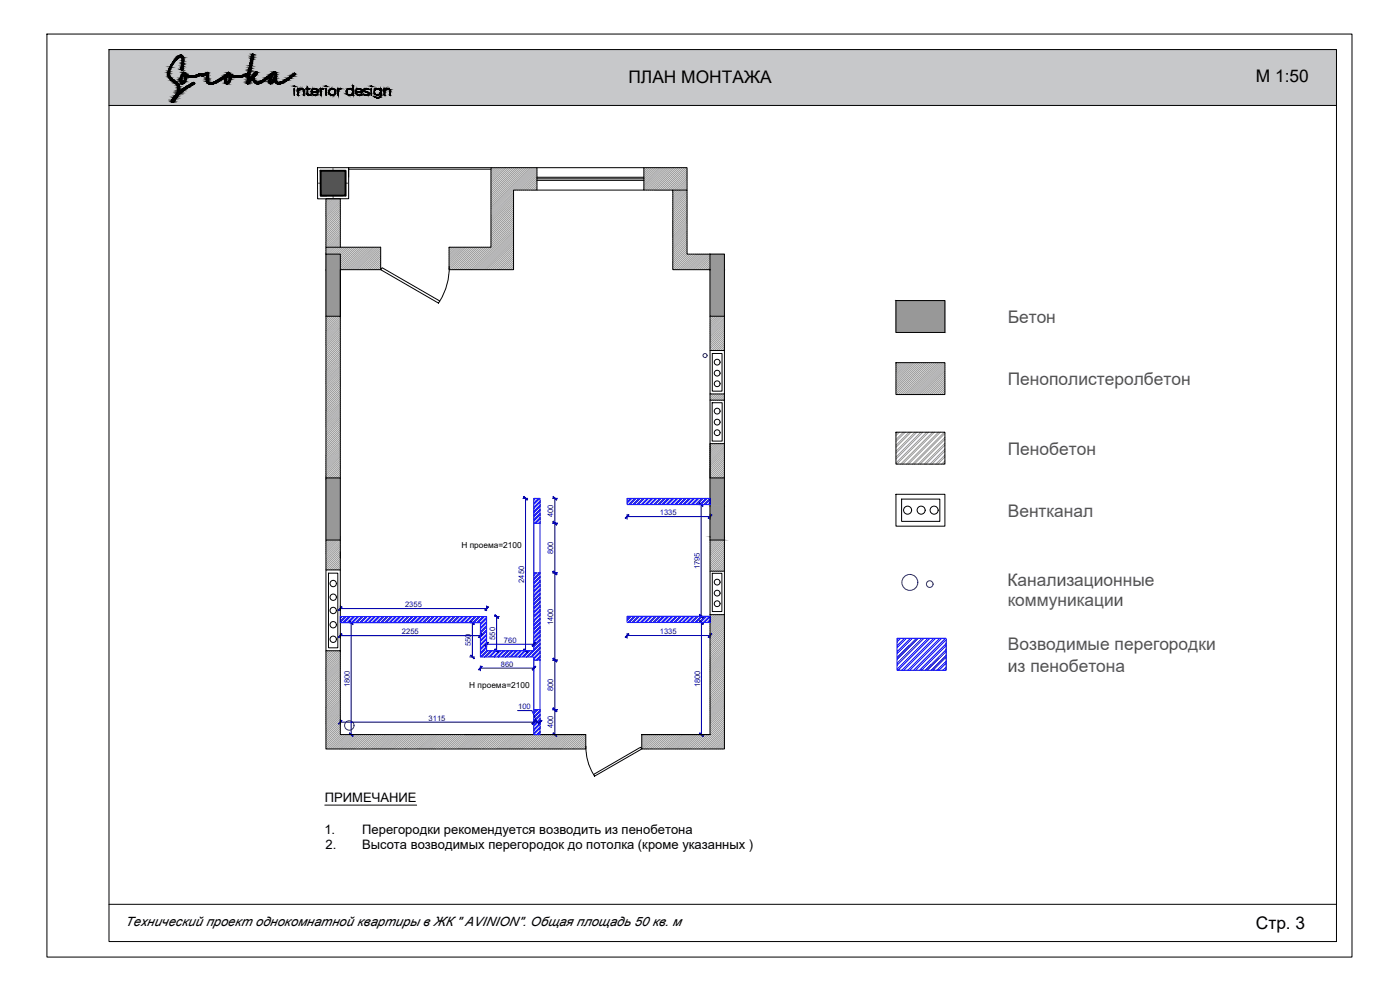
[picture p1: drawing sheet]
<svg xmlns="http://www.w3.org/2000/svg" width="420mm" height="297mm" viewBox="0 0 420 297" stroke-linecap="round" stroke-linejoin="round" font-family="sans-serif">
<defs><g id="words">
<g font-size="5.2">
<text x="188.6" y="25">ПЛАН МОНТАЖА</text>
<text x="376.9" y="24.5">М 1:50</text>
<text x="376.9" y="278.9">Стр. 3</text>
</g>
<g font-size="5.2" fill="#545454">
<text x="302.4" y="96.9">Бетон</text>
<text x="302.5" y="115.6">Пенополистеролбетон</text>
<text x="302.5" y="136.5">Пенобетон</text>
<text x="302.5" y="155">Вентканал</text>
<text x="302.4" y="175.7">Канализационные</text>
<text x="302.4" y="181.9">коммуникации</text>
<text x="302.5" y="195.2">Возводимые перегородки</text>
<text x="302.5" y="201.5">из пенобетона</text>
</g>
<g font-size="3.9">
<text x="97.5" y="240.7">ПРИМЕЧАНИЕ</text>
<text x="97.4" y="250.1">1.</text>
<text x="108.7" y="250.1">Перегородки рекомендуется возводить из пенобетона</text>
<text x="97.7" y="254.8">2.</text>
<text x="108.7" y="254.8">Высота возводимых перегородок до потолка (кроме указанных )</text>
<text x="37.6" y="277.9">Технический проект однокомнатной квартиры в ЖК &quot; AVINION&quot;. Общая площадь 50 кв. м</text>
</g>
<g font-size="2.5">
<text x="138.5" y="164.5">Н проема=2100</text>
<text x="140.8" y="206.5">Н проема=2100</text>
</g>
<g font-size="2.3" fill="#000095">
<text x="166.1" y="155.1" transform="rotate(-90 166.1 155.1)">400</text>
<text x="198" y="154.5">1335</text>
<text x="166.1" y="166.3" transform="rotate(-90 166.1 166.3)">800</text>
<text x="210" y="170.8" transform="rotate(-90 210 170.8)">1795</text>
<text x="157.3" y="174.9" transform="rotate(-90 157.3 174.9)">2450</text>
<text x="121.6" y="182.1">2355</text>
<text x="120.6" y="190.3">2255</text>
<text x="148.6" y="192" transform="rotate(-90 148.6 192)">550</text>
<text x="166.1" y="187.6" transform="rotate(-90 166.1 187.6)">1400</text>
<text x="198" y="190.3">1335</text>
<text x="141.3" y="193.9" transform="rotate(-90 141.3 193.9)">550</text>
<text x="151.2" y="192.8">760</text>
<text x="150.3" y="200">860</text>
<text x="105" y="206.2" transform="rotate(-90 105 206.2)">1800</text>
<text x="166.1" y="207.4" transform="rotate(-90 166.1 207.4)">800</text>
<text x="210.1" y="206.2" transform="rotate(-90 210.1 206.2)">1800</text>
<text x="155.5" y="212.7">100</text>
<text x="128.6" y="216.3">3115</text>
<text x="166.1" y="218.5" transform="rotate(-90 166.1 218.5)">400</text>
</g>
</g></defs>
<path d="M32.7 14.9l368.4 16.7v-16.7zM32.7 14.9l368.4 16.7h-368.4z" fill="#c7c8ca" stroke="#c7c8ca" stroke-width=".3"/>
<g fill="#989898" stroke="#989898" stroke-width=".3">
<path d="M213.1 76.3l4.3 4.6v-4.6zM213.1 76.3l4.3 4.6h-4.3z"/>
<path d="M213.1 80.9l4.3 14v-14zM213.1 80.9l4.3 14h-4.3z"/>
<path d="M213.1 143.4l4.3 8.4v-8.4zM213.1 143.4l4.3 8.4h-4.3z"/>
<path d="M213.1 151.8l4.3 9.3v-9.3zM213.1 151.8l4.3 9.3h-4.3z"/>
<path d="M213.1 161.1l4.3 .9v-.9zM213.1 161.1l4.3 .9h-4.3z"/>
<path d="M97.8 143.4l4.3 18.6v-18.6zM97.8 143.4l4.3 18.6h-4.3z"/>
<path d="M97.8 76.3l4.3 4.6v-4.6zM97.8 76.3l4.3 4.6h-4.3z"/>
<path d="M97.8 80.9l4.3 14v-14zM97.8 80.9l4.3 14h-4.3z"/>
<path d="M268.9 90.2l14.7 9.6v-9.6zM268.9 90.2l14.7 9.6h-14.7z"/>
<circle cx="213.1" cy="118.2" r=".07"/>
</g>
<g fill="none" stroke="#989898" stroke-width=".3">
<path d="M98.1 59.7l-.3 .3M98.7 59.6l-.9 1M99.3 59.6l-1.5 1.5M99.9 59.6l-2.1 2.1M100.5 59.6l-2.7 2.7M101.1 59.6l-3.3 3.3M101.7 59.6l-3.9 3.9M102.1 59.7l-4.3 4.4M147.9 50.3l-.6 .6M148.5 50.3l-1.2 1.1M149.1 50.3l-1.8 1.7M149.7 50.3l-2.4 2.3"/>
<path d="M150.3 50.3l-3 2.9M150.9 50.3l-3.6 3.5M151.5 50.3l-4.2 4.1M152 50.3l-4.7 4.7M152.6 50.3l-5.3 5.3M153.2 50.3l-5.9 5.8M153.8 50.3l-6.5 6.4M154.1 57.6l-6.8 6.8M154.1 58.2l-6.8 6.8M154.1 58.8l-6.8 6.7M154.1 59.4l-6.8 6.7M154.1 60l-6.8 6.7"/>
<path d="M154.4 50.3l-7.1 7M155 50.3l-7.7 7.6M155.5 50.3l-8.2 8.2M156.1 50.3l-8.8 8.8M156.7 50.3l-9.4 9.4M157.3 50.3l-10 10M157.9 50.3l-10.6 10.5M158.5 50.3l-11.2 11.1M159.1 50.3l-11.8 11.7M159.6 50.3l-12.3 12.3M160.2 50.3l-12.9 12.9M160.8 50.3l-13.5 13.5"/>
<path d="M161.1 50.6l-6.4 6.4M161.1 51.2l-5.8 5.8M161.1 51.7l-5.2 5.3M161.1 52.3l-4.7 4.7M161.1 52.9l-4.1 4.1M161.1 53.5l-3.5 3.5M161.1 54.1l-2.9 2.9M161.1 54.7l-2.3 2.3M161.1 55.3l-1.7 1.7M161.1 55.9l-1.1 1.1M161.1 56.4l-.5 .6M161.1 57h.1"/>
<path d="M193.7 50.3l-.5 .4M194.3 50.3l-1.1 1M194.8 50.3l-1.6 1.6M195.4 50.3l-2.2 2.2M196 50.3l-2.8 2.8M196.6 50.3l-3.4 3.4M197.2 50.3l-4 3.9M197.8 50.3l-4.6 4.5M198.3 50.3l-5.1 5.1M198.9 50.3l-5.7 5.7M199.5 50.3l-6.3 6.3M200.1 50.3l-6.7 6.7"/>
<path d="M200.7 50.3l-6.7 6.7M201.3 50.3l-6.8 6.7M201.9 50.3l-6.8 6.7M202.4 50.3l-6.7 6.7M203 50.3l-6.7 6.7M203.6 50.3l-6.7 6.7M204.2 50.3l-6.7 6.7M204.8 50.3l-6.7 6.7M205.4 50.3l-6.7 6.7M205.9 50.3l-6.7 6.7M206.2 53l-4.3 4.3M206.2 53.6l-4.3 4.3"/>
<path d="M206.2 54.2l-4.3 4.3M206.2 54.8l-4.3 4.3M206.2 55.3l-4.3 4.3M206.2 55.9l-4.3 4.3M206.2 56.5l-4.3 4.3M206.2 50.6l-6.4 6.4M206.2 51.2l-5.8 5.8M206.2 51.8l-5.2 5.2M206.2 52.4l-4.6 4.6M206.2 57.1l-4.3 4.3M206.2 57.7l-4.3 4.3M206.2 58.3l-4.3 4.3"/>
<path d="M206.2 58.9l-4.3 4.2M206.2 59.5l-4.3 4.2M102.1 70.3l-4.3 4.3M102.1 70.9l-4.3 4.3M102.1 71.5l-4.3 4.3M102.1 72.1l-4.2 4.2M102.1 72.7l-3.6 3.6M102.1 73.3l-3 3M102.1 73.8l-2.4 2.5M102.1 60.3l-4.3 4.4M102.1 60.9l-4.3 4.3M102.1 61.5l-4.3 4.3"/>
<path d="M102.1 62.1l-4.3 4.3M102.1 62.7l-4.3 4.3M102.1 63.3l-4.3 4.3M102.1 63.9l-4.3 4.3M102.1 64.4l-4.3 4.3M102.1 65l-4.3 4.3M102.1 65.6l-4.3 4.3M102.1 66.2l-4.3 4.3M102.1 66.8l-4.3 4.3M102.1 67.4l-4.3 4.3M102.1 68l-4.3 4.3M102.1 68.6l-4.3 4.2"/>
<path d="M102.1 69.1l-4.3 4.3M102.1 69.7l-4.3 4.3M102.3 74.2l-2 2.1M102.9 74.2l-2 2.1M103.5 74.2l-2 2.1M104.1 74.2l-2 2.1M104.7 74.2l-2.6 2.6M105.3 74.2l-3.2 3.2M105.9 74.2l-3.8 3.7M106.5 74.2l-4.4 4.3M107 74.2l-4.9 4.9M107.6 74.2l-5.5 5.5"/>
<path d="M108.2 74.2l-6.1 6.1M108.8 74.2l-6.7 6.7M109.4 74.2l-6.7 6.7M110 74.2l-6.8 6.7M110.6 74.2l-6.8 6.7M111.2 74.2l-6.8 6.7M111.7 74.2l-6.7 6.7M112.3 74.2l-6.7 6.7M112.9 74.2l-6.7 6.7M113.5 74.2l-6.7 6.7M114.1 74.2l-6.8 6.7M114.2 74.6l-6.3 6.3"/>
<path d="M114.2 75.2l-5.7 5.7M114.2 75.8l-5.1 5.1M114.2 76.4l-4.5 4.5M114.2 76.9l-3.9 4M114.2 77.5l-3.3 3.4M114.2 78.1l-2.8 2.8M114.2 78.7l-2.2 2.2M114.2 79.3l-1.6 1.6M114.2 79.9l-1 1M135.2 74.2l-.4 .4M135.7 74.2l-.9 1M136.3 74.2l-1.5 1.6"/>
<path d="M136.9 74.2l-2.1 2.2M137.5 74.2l-2.7 2.7M138.1 74.2l-3.3 3.3M138.7 74.2l-3.9 3.9M139.3 74.2l-4.5 4.5M139.9 74.2l-5.1 5.1M140.4 74.2l-5.6 5.7M141 74.2l-6.2 6.3M141.6 74.2l-6.7 6.7M142.2 74.2l-6.7 6.7M142.8 74.2l-6.7 6.7M143.4 74.2l-6.7 6.7"/>
<path d="M144 74.2l-6.7 6.7M144.6 74.2l-6.7 6.7M145.1 74.2l-6.7 6.7M145.7 74.2l-6.7 6.7M146.3 74.2l-6.7 6.7M146.9 74.2l-6.7 6.7M154.1 60.6l-6.8 6.7M154.1 61.1l-6.8 6.8M154.1 61.7l-6.8 6.8M154.1 62.3l-6.8 6.8M154.1 62.9l-6.8 6.8M154.1 63.5l-6.8 6.7"/>
<path d="M154.1 64.1l-6.8 6.7M154.1 64.7l-6.8 6.7M154.1 65.2l-6.8 6.8M154.1 65.8l-6.8 6.8M154.1 66.4l-6.8 6.8M154.1 67l-6.8 6.8M154.1 67.6l-13.3 13.3M154.1 68.2l-12.7 12.7M154.1 68.8l-12.2 12.1M154.1 69.4l-11.6 11.5M154.1 69.9l-11 11M154.1 70.5l-10.4 10.4"/>
<path d="M154.1 71.1l-9.8 9.8M154.1 71.7l-9.2 9.2M154.1 72.3l-8.6 8.6M154.1 72.9l-8.1 8M154.1 73.4l-7.5 7.5M154.1 74l-6.9 6.9M154.1 74.6l-6.3 6.3M154.1 75.2l-5.7 5.7M154.1 75.8l-5.1 5.1M154.1 76.4l-4.5 4.5M154.1 77l-4 3.9M154.1 77.5l-3.4 3.4"/>
<path d="M154.1 78.1l-2.8 2.8M154.1 78.7l-2.2 2.2M154.1 79.3l-1.6 1.6M154.1 79.9l-1 1M206.2 60l-4.3 4.3M206.2 60.6l-4.3 4.3M206.2 61.2l-4.3 4.3M206.2 61.8l-4.3 4.3M206.2 62.4l-4.3 4.3M206.2 63l-4.3 4.2M206.2 63.6l-4.3 4.2M206.2 64.1l-4.3 4.3"/>
<path d="M206.2 64.7l-4.3 4.3M206.2 65.3l-4.3 4.3M206.2 65.9l-4.3 4.3M206.2 66.5l-4.3 4.3M206.2 67.1l-4.3 4.2M206.2 67.7l-4.3 4.2M206.2 68.3l-4.3 4.2M206.2 68.8l-4.3 4.3M206.2 69.4l-4.3 4.3M206.2 70l-4.3 4.3M206.2 70.6l-4.3 4.3M206.2 71.2l-4.3 4.3"/>
<path d="M206.2 71.8l-4.3 4.2M206.2 72.4l-4.3 4.2M206.2 73l-4.3 4.2M206.2 73.5l-4.3 4.3M206.2 74.1l-4.3 4.3M206.2 74.7l-4.3 4.3M206.2 75.3l-4.3 4.3M206.2 75.9l-4.3 4.3M206.4 76.3l-4.5 4.4M207 76.3l-4.7 4.6M207.6 76.3l-4.7 4.6M208.2 76.3l-4.7 4.6"/>
<path d="M208.8 76.3l-4.7 4.6M209.3 76.3l-4.6 4.6M209.9 76.3l-4.6 4.6M210.5 76.3l-4.6 4.6M211.1 76.3l-4.7 4.6M211.7 76.3l-4.7 4.6M212.3 76.3l-4.7 4.6M212.9 76.3l-4.7 4.6M213.1 76.6l-4.3 4.3M213.1 77.2l-3.7 3.7M213.1 77.7l-3.1 3.2M213.1 78.3l-2.5 2.6"/>
<path d="M213.1 78.9l-2 2M213.1 79.5l-1.4 1.4M98.1 94.9l-.3 .2M98.7 94.9l-.9 .8M99.2 94.9l-1.4 1.4M99.8 94.9l-2 2M100.4 94.9l-2.6 2.6M101 94.9l-3.2 3.2M101.6 94.9l-3.8 3.8M102.1 94.9l-4.3 4.3M102.1 95.5l-4.3 4.3M102.1 96.1l-4.3 4.3"/>
<path d="M102.1 96.7l-4.3 4.3M102.1 97.3l-4.3 4.3M102.1 97.9l-4.3 4.3M102.1 98.4l-4.3 4.4M102.1 99l-4.3 4.3M102.1 99.6l-4.3 4.3M114.2 80.4l-.4 .5M154.1 80.5l-.4 .4M213.1 80.1l-.8 .8M213.1 80.7l-.2 .2M213.6 94.9l-.5 .4M214.2 94.9l-1.1 1"/>
<path d="M214.7 94.9l-1.6 1.6M215.3 94.9l-2.2 2.2M215.9 94.9l-2.8 2.8M216.5 94.9l-3.4 3.4M217.1 94.9l-4 4M217.4 95.2l-4.3 4.3M217.4 95.7l-4.3 4.3M217.4 96.3l-4.3 4.3M217.4 96.9l-4.3 4.3M217.4 97.5l-4.3 4.3M217.4 98.1l-4.3 4.3M217.4 98.7l-4.3 4.3"/>
<path d="M217.4 99.2l-4.3 4.4M217.4 99.8l-4.3 4.4M102.1 100.2l-4.3 4.3M102.1 100.8l-4.3 4.3M102.1 101.4l-4.3 4.3M102.1 102l-4.3 4.3M102.1 102.5l-4.3 4.4M102.1 103.1l-4.3 4.4M102.1 103.7l-4.3 4.3M102.1 104.3l-4.3 4.3M102.1 104.9l-4.3 4.3M102.1 105.5l-4.3 4.3"/>
<path d="M102.1 106.1l-4.3 4.3M102.1 106.7l-4.3 4.3M102.1 107.2l-4.3 4.3M102.1 107.8l-4.3 4.3M102.1 108.4l-4.3 4.3M102.1 109l-4.3 4.3M102.1 109.6l-4.3 4.3M102.1 110.2l-4.3 4.3M102.1 110.8l-4.3 4.3M102.1 111.4l-4.3 4.2M102.1 111.9l-4.3 4.3M102.1 112.5l-4.3 4.3"/>
<path d="M102.1 113.1l-4.3 4.3M102.1 113.7l-4.3 4.3M102.1 114.3l-4.3 4.3M102.1 114.9l-4.3 4.2M102.1 115.5l-4.3 4.2M102.1 116l-4.3 4.3M102.1 116.6l-4.3 4.3M102.1 117.2l-4.3 4.3M102.1 117.8l-4.3 4.3M102.1 118.4l-4.3 4.3M102.1 119l-4.3 4.2M102.1 119.6l-4.3 4.2"/>
<path d="M213.7 118.2l-.6 .6M214.3 118.2l-1.2 1.2M214.9 118.2l-1.8 1.8M215.5 118.2l-1.9 1.9M216.1 118.2l-1.9 1.9M216.6 118.2l-1.9 1.9M217.2 118.2l-1.9 1.9M217.4 100.4l-4.3 4.3M217.4 101l-4.1 4.2M217.4 101.6l-3.5 3.6M217.4 102.2l-3 3M217.4 102.8l-2.4 2.4"/>
<path d="M217.4 103.3l-1.8 1.9M217.4 103.9l-1.2 1.3M217.4 104.5l-.6 .7M217.4 105.1v.1M217.4 118.6l-1.5 1.5M217.4 119.2l-.9 .9M217.4 119.8l-.3 .3M269.2 108.8l-.3 .3M269.8 108.8l-.9 .9M270.4 108.8l-1.5 1.5M271 108.8l-2.1 2.1M271.6 108.8l-2.7 2.7"/>
<path d="M272.1 108.8l-3.2 3.3M272.7 108.8l-3.8 3.9M273.3 108.8l-4.4 4.5M273.9 108.8l-5 5M274.5 108.8l-5.6 5.6M275.1 108.8l-6.2 6.2M275.7 108.8l-6.8 6.8M276.3 108.8l-7.4 7.4M276.8 108.8l-7.9 8M277.4 108.8l-8.5 8.6M278 108.8l-9.1 9.2M278.6 108.8l-9.6 9.6"/>
<path d="M279.2 108.8l-9.6 9.6M279.8 108.8l-9.6 9.6M280.4 108.8l-9.6 9.6M281 108.8l-9.6 9.6M281.5 108.8l-9.6 9.6M282.1 108.8l-9.6 9.6M282.7 108.8l-9.6 9.6M283.3 108.8l-9.6 9.6M283.6 109.1l-9.3 9.3M283.6 109.7l-8.7 8.7M283.6 110.3l-8.1 8.1M283.6 110.9l-7.6 7.5"/>
<path d="M283.6 111.4l-7 7M283.6 112l-6.4 6.4M283.6 112.6l-5.8 5.8M283.6 113.2l-5.2 5.2M283.6 113.8l-4.6 4.6M283.6 114.4l-4 4M283.6 115l-3.5 3.4M283.6 115.5l-2.9 2.9M283.6 116.1l-2.3 2.3M283.6 116.7l-1.7 1.7M283.6 117.3l-1.1 1.1M283.6 117.9l-.5 .5"/>
<path d="M102.1 120.2l-4.3 4.2M102.1 120.7l-4.3 4.3M102.1 121.3l-4.3 4.3M102.1 121.9l-4.3 4.3M102.1 122.5l-4.3 4.3M102.1 123.1l-4.3 4.3M102.1 123.7l-4.3 4.2M102.1 124.3l-4.3 4.2M102.1 124.9l-4.3 4.2M102.1 125.4l-4.3 4.3M102.1 126l-4.3 4.3M102.1 126.6l-4.3 4.3"/>
<path d="M102.1 127.2l-4.3 4.3M102.1 127.8l-4.3 4.3M102.1 128.4l-4.3 4.2M102.1 129l-4.3 4.2M102.1 129.5l-4.3 4.3M102.1 130.1l-4.3 4.3M102.1 130.7l-4.3 4.3M102.1 131.3l-4.3 4.3M102.1 131.9l-4.3 4.3M102.1 132.5l-4.3 4.3M102.1 133l-4.3 4.3M102.1 133.6l-4.3 4.3"/>
<path d="M102.1 134.2l-4.3 4.3M102.1 134.8l-4.3 4.3M102.1 135.4l-4.3 4.3M102.1 136l-4.3 4.3M102.1 136.6l-4.3 4.3M102.1 137.1l-4.3 4.3M102.1 137.7l-4.3 4.3M102.1 138.3l-4.3 4.3M102.1 138.9l-4.3 4.3M102.1 139.5l-3.9 3.9M213.4 133.1l-.3 .3M214 133.1l-.9 .9"/>
<path d="M214.6 133.1l-1.5 1.5M215.2 133.1l-2.1 2.1M215.8 133.1l-2.7 2.7M216.4 133.1l-3.3 3.3M216.9 133.1l-3.8 3.9M217.4 133.3l-4.3 4.3M217.4 133.9l-4.3 4.2M217.4 134.4l-4.3 4.3M217.4 135l-4.3 4.3M217.4 135.6l-4.3 4.3M217.4 136.2l-4.3 4.3M217.4 136.8l-4.3 4.3"/>
<path d="M217.4 137.4l-4.3 4.3M217.4 137.9l-4.3 4.4M217.4 138.5l-4.3 4.3M217.4 139.1l-4.3 4.3M217.4 139.7l-3.7 3.7M269.3 129.7l-.4 .4M269.9 129.7l-1 1M271.1 129.7l-2.2 2.2M271.7 129.7l-2.8 2.8M272.8 129.7l-3.9 3.9M273.4 129.7l-4.5 4.5M274.6 129.7l-5.7 5.7"/>
<path d="M275.2 129.7l-6.3 6.3M276.3 129.7l-7.4 7.4M276.9 129.7l-8 8M278.1 129.7l-9.2 9.2M278.7 129.7l-9.6 9.5M279.9 129.7l-9.6 9.5M280.4 129.7l-9.5 9.5M281.6 129.7l-9.5 9.5M282.2 129.7l-9.5 9.5M283.4 129.7l-9.6 9.5M283.6 131.2l-8 8M283.6 133l-6.2 6.2"/>
<path d="M283.6 134.8l-4.5 4.4M283.6 136.5l-2.7 2.7M283.6 138.3l-1 .9M283.6 130.1l-9.2 9.1M283.6 131.8l-7.4 7.4M283.6 133.6l-5.7 5.6M283.6 135.4l-3.9 3.8M283.6 137.1l-2.1 2.1M283.6 138.9l-.4 .3M102.1 140.1l-3.3 3.3M102.1 140.6l-2.7 2.8M102.1 141.2l-2.1 2.2"/>
<path d="M102.1 141.8l-1.5 1.6M102.1 142.4l-.9 1M102.1 143l-.3 .4M217.4 140.3l-3.1 3.1M217.4 140.9l-2.5 2.5M217.4 141.5l-1.9 1.9M217.4 142l-1.3 1.4M217.4 142.6l-.8 .8M217.4 143.2l-.2 .2M98.3 162l-.5 .5M98.9 162l-1.1 1.1M99.5 162l-1.7 1.7"/>
<path d="M100.1 162l-2.3 2.3M100.7 162l-2.9 2.9M101.2 162l-3.4 3.5M101.8 162l-4 4M102.1 162.4l-4.3 4.2M102.1 163l-4.3 4.2M102.1 163.5l-4.3 4.3M102.1 164.1l-4.3 4.3M102.1 164.7l-4.3 4.3M102.1 165.3l-4.3 4.3M102.1 165.9l-4.3 4.3M102.1 166.5l-4.3 4.2"/>
<path d="M102.1 167.1l-3.9 3.9M102.1 167.7l-3.4 3.3M102.1 168.2l-2.8 2.8M102.1 168.8l-2.2 2.2M102.1 169.4l-1.6 1.6M102.1 170l-1 1M102.1 170.6l-.4 .4M213.3 162l-.2 .2M213.8 162l-.7 .8M214.4 162l-1.3 1.3M215 162l-1.9 1.9M215.6 162l-2.5 2.5"/>
<path d="M216.2 162l-3.1 3.1M216.8 162l-3.7 3.7M217.3 162l-4.2 4.3M217.4 167.9l-3.5 3.5M217.4 169l-2.4 2.4M217.4 162.6l-4.3 4.2M217.4 163.2l-4.3 4.2M217.4 163.8l-4.3 4.2M217.4 164.4l-4.3 4.2M217.4 164.9l-4.3 4.3M217.4 165.5l-4.3 4.3M217.4 166.1l-4.3 4.3"/>
<path d="M217.4 166.7l-4.3 4.3M217.4 167.3l-4.1 4.1M217.4 168.5l-2.9 2.9M217.4 169.6l-1.8 1.8M217.4 170.2l-1.2 1.2M217.4 170.8l-.6 .6M97.9 195.3l-.1 .1M98.5 195.3l-.7 .7M99.1 195.3l-1.3 1.2M99.7 195.3l-1.9 1.8M100.3 195.3l-2.5 2.4M100.9 195.3l-3.1 3"/>
<path d="M101.5 195.3l-3.7 3.6M102.1 195.3l-4.3 4.2M102.1 195.8l-4.3 4.3M102.1 196.4l-4.3 4.2M102.1 196.9l-4.3 4.3M102.1 197.5l-4.3 4.3M102.1 198.1l-4.3 4.3M102.1 198.7l-4.3 4.3M102.1 199.3l-4.3 4.3M102.1 199.9l-4.3 4.3M213.1 184.4v.1M213.7 184.4l-.6 .7"/>
<path d="M214.3 184.4l-1.2 1.2M214.9 184.4l-1.8 1.8M215.5 184.4l-2.4 2.4M216.1 184.4l-3 3M216.6 184.4l-3.5 3.6M217.2 184.4l-4.1 4.2M217.4 184.8l-4.3 4.4M217.4 185.4l-4.3 4.4M217.4 186l-4.3 4.3M217.4 186.6l-4.3 4.3M217.4 187.2l-4.3 4.3M217.4 187.8l-4.3 4.3"/>
<path d="M217.4 188.4l-4.3 4.3M217.4 188.9l-4.3 4.4M217.4 189.5l-4.3 4.3M217.4 190.1l-4.3 4.3M217.4 190.7l-4.3 4.3M217.4 191.3l-4.3 4.3M217.4 191.9l-4.3 4.3M217.4 192.5l-4.3 4.3M217.4 193.1l-4.3 4.3M217.4 193.6l-4.3 4.3M217.4 194.2l-4.3 4.3M217.4 194.8l-4.3 4.3"/>
<path d="M217.4 195.4l-4.3 4.3M217.4 196l-4.3 4.3M217.4 196.6l-4.3 4.3M217.4 197.2l-4.3 4.3M217.4 197.8l-4.3 4.2M217.4 198.3l-4.3 4.3M217.4 198.9l-4.3 4.3M217.4 199.5l-4.3 4.3M102.1 200.5l-4.3 4.2M102.1 201.1l-4.3 4.2M102.1 201.6l-4.3 4.3M102.1 202.2l-4.3 4.3"/>
<path d="M102.1 202.8l-4.3 4.3M102.1 203.4l-4.3 4.3M102.1 204l-4.3 4.3M102.1 204.6l-4.3 4.2M102.1 205.2l-4.3 4.2M102.1 205.8l-4.3 4.2M102.1 206.3l-4.3 4.3M102.1 206.9l-4.3 4.3M102.1 207.5l-4.3 4.3M102.1 208.1l-4.3 4.3M102.1 208.7l-4.3 4.3M102.1 209.3l-4.3 4.2"/>
<path d="M102.1 209.9l-4.3 4.2M102.1 210.4l-4.3 4.3M102.1 211l-4.3 4.3M102.1 211.6l-4.3 4.3M102.1 212.2l-4.3 4.3M102.1 212.8l-4.3 4.3M102.1 213.4l-4.3 4.2M102.1 214l-4.3 4.2M102.1 214.5l-4.3 4.3M102.1 215.1l-4.3 4.3M102.1 215.7l-4.3 4.3M102.1 216.3l-4.3 4.3"/>
<path d="M102.1 216.9l-4.3 4.3M102.1 217.5l-4.3 4.3M102.1 218l-4.3 4.3M102.1 218.6l-4.3 4.3M102.1 219.2l-4.3 4.3M102.1 219.8l-4.3 4.3M217.4 200.1l-4.3 4.3M217.4 200.7l-4.3 4.3M217.4 201.3l-4.3 4.2M217.4 201.9l-4.3 4.2M217.4 202.5l-4.3 4.2M217.4 203l-4.3 4.3"/>
<path d="M217.4 203.6l-4.3 4.3M217.4 204.2l-4.3 4.3M217.4 204.8l-4.3 4.3M217.4 205.4l-4.3 4.2M217.4 206l-4.3 4.2M217.4 206.6l-4.3 4.2M217.4 207.2l-4.3 4.2M217.4 207.7l-4.3 4.3M217.4 208.3l-4.3 4.3M217.4 208.9l-4.3 4.3M217.4 209.5l-4.3 4.3M217.4 210.1l-4.3 4.2"/>
<path d="M217.4 210.7l-4.3 4.2M217.4 211.3l-4.3 4.2M217.4 211.8l-4.3 4.3M217.4 212.4l-4.3 4.3M217.4 213l-4.3 4.3M217.4 213.6l-4.3 4.3M217.4 214.2l-4.3 4.3M217.4 214.8l-4.3 4.2M217.4 215.3l-4.3 4.3M217.4 215.9l-4.3 4.3M217.4 216.5l-8.2 8.2M217.4 217.1l-7.6 7.6"/>
<path d="M217.4 217.7l-7 7M217.4 218.3l-6.4 6.4M217.4 218.9l-5.9 5.8M217.4 219.4l-5.3 5.3M102.1 220.4l-4.3 4.3M102.7 220.4l-4.3 4.3M103.3 220.4l-4.3 4.3M103.9 220.4l-4.3 4.3M104.4 220.4l-4.3 4.3M105 220.4l-4.3 4.3M105.6 220.4l-4.3 4.3M106.2 220.4l-4.3 4.3"/>
<path d="M106.8 220.4l-4.3 4.3M107.4 220.4l-4.3 4.3M107.9 220.4l-4.2 4.3M108.5 220.4l-4.2 4.3M109.1 220.4l-4.3 4.3M109.7 220.4l-4.3 4.3M110.3 220.4l-4.3 4.3M110.9 220.4l-4.3 4.3M111.5 220.4l-4.3 4.3M112 220.4l-4.2 4.3M112.6 220.4l-4.2 4.3M113.2 220.4l-4.2 4.3"/>
<path d="M113.8 220.4l-4.3 4.3M114.4 220.4l-4.3 4.3M115 220.4l-4.3 4.3M115.6 220.4l-4.3 4.3M116.1 220.4l-4.2 4.3M116.7 220.4l-4.2 4.3M117.3 220.4l-4.2 4.3M117.9 220.4l-4.2 4.3M118.5 220.4l-4.3 4.3M119.1 220.4l-4.3 4.3M119.7 220.4l-4.3 4.3M120.3 220.4l-4.3 4.3"/>
<path d="M120.8 220.4l-4.2 4.3M121.4 220.4l-4.2 4.3M122 220.4l-4.2 4.3M122.6 220.4l-4.3 4.3M123.2 220.4l-4.3 4.3M123.8 220.4l-4.3 4.3M124.4 220.4l-4.3 4.3M125 220.4l-4.3 4.3M125.5 220.4l-4.2 4.3M126.1 220.4l-4.3 4.3M126.7 220.4l-4.3 4.3M127.3 220.4l-4.3 4.3"/>
<path d="M127.9 220.4l-4.3 4.3M128.5 220.4l-4.3 4.3M129.1 220.4l-4.3 4.3M129.7 220.4l-4.3 4.3M130.2 220.4l-4.3 4.3M130.8 220.4l-4.3 4.3M131.4 220.4l-4.3 4.3M132 220.4l-4.3 4.3M132.6 220.4l-4.3 4.3M133.2 220.4l-4.3 4.3M133.8 220.4l-4.4 4.3M134.4 220.4l-4.4 4.3"/>
<path d="M134.9 220.4l-4.3 4.3M135.5 220.4l-4.3 4.3M136.1 220.4l-4.3 4.3M136.7 220.4l-4.3 4.3M137.3 220.4l-4.3 4.3M137.9 220.4l-4.4 4.3M138.5 220.4l-4.4 4.3M139 220.4l-4.3 4.3M139.6 220.4l-4.3 4.3M140.2 220.4l-4.3 4.3M140.8 220.4l-4.3 4.3M141.4 220.4l-4.3 4.3"/>
<path d="M142 220.4l-4.3 4.3M142.6 220.4l-4.4 4.3M143.1 220.4l-4.3 4.3M143.7 220.4l-4.3 4.3M144.3 220.4l-4.3 4.3M144.9 220.4l-4.3 4.3M145.5 220.4l-4.3 4.3M146.1 220.4l-4.3 4.3M146.7 220.4l-4.3 4.3M147.2 220.4l-4.3 4.3M147.8 220.4l-4.3 4.3M148.4 220.4l-4.3 4.3"/>
<path d="M149 220.4l-4.3 4.3M149.6 220.4l-4.3 4.3M150.2 220.4l-4.3 4.3M150.7 220.4l-4.2 4.3M151.3 220.4l-4.2 4.3M151.9 220.4l-4.3 4.3M152.5 220.4l-4.3 4.3M153.1 220.4l-4.3 4.3M153.7 220.4l-4.3 4.3M154.3 220.4l-4.3 4.3M154.8 220.4l-4.2 4.3M155.4 220.4l-4.2 4.3"/>
<path d="M156 220.4l-4.2 4.3M156.6 220.4l-4.3 4.3M157.2 220.4l-4.3 4.3M157.8 220.4l-4.3 4.3M158.4 220.4l-4.3 4.3M158.9 220.4l-4.2 4.3M159.5 220.4l-4.2 4.3M160.1 220.4l-4.2 4.3M160.7 220.4l-4.3 4.3M161.3 220.4l-4.3 4.3M161.9 220.4l-4.3 4.3M162.5 220.4l-4.3 4.3"/>
<path d="M163.1 220.4l-4.3 4.3M163.6 220.4l-4.2 4.3M164.2 220.4l-4.2 4.3M164.8 220.4l-4.3 4.3M165.4 220.4l-4.3 4.3M166 220.4l-4.3 4.3M166.6 220.4l-4.3 4.3M167.2 220.4l-4.3 4.3M167.8 220.4l-4.3 4.3M168.3 220.4l-4.2 4.3M168.9 220.4l-4.3 4.3M169.5 220.4l-4.3 4.3"/>
<path d="M170.1 220.4l-4.3 4.3M170.7 220.4l-4.3 4.3M171.3 220.4l-4.3 4.3M171.9 220.4l-4.3 4.3M172.5 220.4l-4.3 4.3M173 220.4l-4.3 4.3M173.6 220.4l-4.3 4.3M174.2 220.4l-4.3 4.3M174.8 220.4l-4.3 4.3M175.4 220.4l-4.3 4.3M175.8 220.6l-4.1 4.1M175.8 221.2l-3.6 3.5"/>
<path d="M175.8 221.8l-3 2.9M175.8 222.3l-2.4 2.4M175.8 222.9l-1.8 1.8M175.8 223.5l-1.2 1.2M175.8 224.1l-.6 .6M175.8 224.7h.1M193 220.4l-.4 .4M193.5 220.4l-.9 1M194.1 220.4l-1.5 1.6M194.7 220.4l-2.1 2.2M195.3 220.4l-2.7 2.8M195.9 220.4l-3.3 3.3"/>
<path d="M196.5 220.4l-3.9 3.9M197.1 220.4l-4.3 4.3M197.6 220.4l-4.2 4.3M198.2 220.4l-4.2 4.3M198.8 220.4l-4.3 4.3M199.4 220.4l-4.3 4.3M200 220.4l-4.3 4.3M200.6 220.4l-4.3 4.3M201.2 220.4l-4.3 4.3M201.7 220.4l-4.2 4.3M202.3 220.4l-4.2 4.3M202.9 220.4l-4.2 4.3"/>
<path d="M203.5 220.4l-4.3 4.3M204.1 220.4l-4.3 4.3M204.7 220.4l-4.3 4.3M205.3 220.4l-4.3 4.3M205.9 220.4l-4.3 4.3M206.4 220.4l-4.2 4.3M207 220.4l-4.2 4.3M207.6 220.4l-4.3 4.3M208.2 220.4l-4.3 4.3M208.8 220.4l-4.3 4.3M209.4 220.4l-4.3 4.3M210 220.4l-4.3 4.3"/>
<path d="M210.6 220.4l-4.3 4.3M211.1 220.4l-4.2 4.3M211.7 220.4l-4.3 4.3M212.3 220.4l-4.3 4.3M212.9 220.4l-4.3 4.3M217.4 220l-4.7 4.7M217.4 220.6l-4.1 4.1M217.4 221.2l-3.5 3.5M217.4 221.8l-2.9 2.9M217.4 222.4l-2.4 2.3M217.4 223l-1.8 1.7M217.4 223.5l-1.2 1.2"/>
<path d="M217.4 224.1l-.6 .6"/>
</g>
<g fill="none" stroke="#00f" stroke-width=".3">
<path d="M160.3 149.5l-.1 .2M160.8 149.5l-.6 .5M161.6 149.5l-1.4 1.4M162 149.5l-1.8 1.8M162.1 150.3l-1.9 1.9M162.1 151.5l-1.9 1.9M162.1 152.8l-1.9 1.9M162.1 154.1l-1.9 1.8M162.1 155.3l-1.7 1.7M162.1 156.6l-.4 .4M162.1 150.7l-1.9 1.9M162.1 151.9l-1.9 1.9"/>
<path d="M162.1 153.2l-1.9 1.9M162.1 154.5l-1.9 1.9M162.1 155.7l-1.2 1.3M188.4 149.5l-.2 .2M189.2 149.5l-1 1.1M189.6 149.5l-1.4 1.5M190.5 149.5l-1.9 1.9M190.9 149.5l-1.9 1.9M191.8 149.5l-1.9 1.9M192.2 149.5l-1.9 1.9M193 149.5l-1.9 1.9M193.4 149.5l-1.9 1.9"/>
<path d="M194.3 149.5l-1.9 1.9M194.7 149.5l-1.9 1.9M195.5 149.5l-1.8 1.9M195.9 149.5l-1.8 1.9M196.8 149.5l-1.9 1.9M197.2 149.5l-1.9 1.9M198 149.5l-1.8 1.9M198.4 149.5l-1.8 1.9M199.3 149.5l-1.9 1.9M199.7 149.5l-1.8 1.9M200.5 149.5l-1.8 1.9M200.9 149.5l-1.8 1.9"/>
<path d="M201.8 149.5l-1.9 1.9M202.2 149.5l-1.9 1.9M203.1 149.5l-1.9 1.9M203.5 149.5l-1.9 1.9M204.3 149.5l-1.9 1.9M204.7 149.5l-1.9 1.9M205.6 149.5l-1.9 1.9M206 149.5l-1.9 1.9M206.8 149.5l-1.8 1.9M207.2 149.5l-1.8 1.9M208.1 149.5l-1.9 1.9M208.5 149.5l-1.9 1.9"/>
<path d="M209.3 149.5l-1.8 1.9M209.7 149.5l-1.8 1.9M210.6 149.5l-1.9 1.9M211 149.5l-1.8 1.9M211.9 149.5l-1.9 1.9M212.2 149.5l-1.8 1.9M213.1 149.5l-1.9 1.9M213.1 150.8l-.6 .6M213.1 150l-1.4 1.4M213.1 151.2l-.2 .2M160.6 171.9l-.4 .4M161 171.9l-.8 .8"/>
<path d="M161.8 171.9l-1.6 1.6M162.1 172.9l-1.9 1.9M162.1 174.2l-1.9 1.8M162.1 175.4l-1.9 1.9M162.1 176.7l-1.9 1.8M162.1 177.9l-1.9 1.9M162.1 179.2l-1.9 1.8M162.1 172.1l-1.9 1.8M162.1 173.3l-1.9 1.9M162.1 174.6l-1.9 1.9M162.1 175.8l-1.9 1.9M162.1 177.1l-1.9 1.9"/>
<path d="M162.1 178.4l-1.9 1.8M162.1 179.6l-1.9 1.9M102.3 185l-.2 .1M102.7 185l-.6 .6M103.5 185l-1.4 1.4M104 185l-1.9 1.8M104.8 185l-1.9 1.8M105.2 185l-1.9 1.8M106 185l-1.8 1.8M106.5 185l-1.9 1.8M107.3 185l-1.9 1.8M107.7 185l-1.8 1.8"/>
<path d="M108.5 185l-1.8 1.8M109 185l-1.9 1.8M109.8 185l-1.9 1.8M110.2 185l-1.8 1.8M111.1 185l-1.9 1.8M111.5 185l-1.9 1.8M112.3 185l-1.9 1.8M112.7 185l-1.8 1.8M113.6 185l-1.9 1.8M114 185l-1.9 1.8M114.8 185l-1.8 1.8M115.3 185l-1.9 1.8"/>
<path d="M116.1 185l-1.9 1.8M116.5 185l-1.9 1.8M117.3 185l-1.8 1.8M117.8 185l-1.9 1.8M118.6 185l-1.9 1.8M119 185l-1.8 1.8M119.8 185l-1.8 1.8M120.3 185l-1.9 1.8M121.1 185l-1.9 1.8M121.5 185l-1.8 1.8M122.4 185l-1.9 1.8M122.8 185l-1.9 1.8"/>
<path d="M123.6 185l-1.9 1.8M124 185l-1.8 1.8M124.9 185l-1.9 1.8M125.3 185l-1.9 1.8M126.1 185l-1.8 1.8M126.6 185l-1.9 1.8M127.4 185l-1.9 1.8M127.8 185l-1.9 1.8M128.6 185l-1.8 1.8M129.1 185l-1.9 1.8M129.9 185l-1.9 1.8M130.3 185l-1.8 1.8"/>
<path d="M131.2 185l-1.9 1.8M131.6 185l-1.9 1.8M132.4 185l-1.9 1.8M132.8 185l-1.8 1.8M133.7 185l-1.9 1.8M134.1 185l-1.9 1.8M134.9 185l-1.8 1.8M135.3 185l-1.8 1.8M136.2 185l-1.9 1.8M136.6 185l-1.9 1.8M137.4 185l-1.8 1.8M137.9 185l-1.9 1.8"/>
<path d="M138.7 185l-1.9 1.8M139.1 185l-1.9 1.8M139.9 185l-1.8 1.8M140.4 185l-1.9 1.8M141.2 185l-1.9 1.8M141.6 185l-1.8 1.8M142.5 185l-1.9 1.8M142.9 185l-1.9 1.8M143.7 185l-1.9 1.8M144.1 185l-1.8 1.8M145 185l-1.9 1.8M145.4 185l-1.9 1.8"/>
<path d="M146 185.2l-1.8 1.8M146 186.5l-1.8 1.8M146 187.7l-1.8 1.8M146 188.9l-1.8 1.9M146 190.2l-1.8 1.9M146 191.4l-1.8 1.9M146 192.7l-1.8 1.9M146 194l-1.8 1.8M146 195.2l-1.8 1.9M146 185.6l-1.8 1.9M146 186.8l-1.8 1.9M146 188.1l-1.8 1.9"/>
<path d="M146 189.4l-1.8 1.8M146 190.6l-1.8 1.9M146 191.9l-1.8 1.8M146 193.1l-1.8 1.9M146 194.4l-1.8 1.9M146.5 195.3l-1.9 1.8M147.3 195.3l-1.9 1.8M147.7 195.3l-1.9 1.8M148.5 195.3l-1.8 1.8M149 195.3l-1.9 1.8M149.8 195.3l-1.9 1.8M150.2 195.3l-1.8 1.8"/>
<path d="M151 195.3l-1.8 1.8M151.5 195.3l-1.9 1.8M152.3 195.3l-1.9 1.8M152.7 195.3l-1.8 1.8M153.6 195.3l-1.9 1.8M154 195.3l-1.9 1.8M154.8 195.3l-1.9 1.8M155.2 195.3l-1.8 1.8M156.1 195.3l-1.9 1.8M156.5 195.3l-1.9 1.8M157.3 195.3l-1.8 1.8M157.8 195.3l-1.9 1.8"/>
<path d="M158.6 195.3l-1.9 1.8M159 195.3l-1.9 1.8M159.8 195.3l-1.8 1.8M162.1 180.4l-1.9 1.9M162.1 181.7l-1.9 1.9M162.1 182.9l-1.9 1.9M162.1 184.2l-1.9 1.9M162.1 185.5l-1.9 1.8M162.1 186.7l-1.9 1.9M162.1 188l-1.9 1.8M162.1 189.2l-1.9 1.9M162.1 190.5l-1.9 1.8"/>
<path d="M162.1 191.7l-1.9 1.9M162.1 193l-1.9 1.9M162.1 194.2l-2.9 2.9M162.1 195.5l-1.9 1.9M162.1 196.8l-1.3 1.2M162.1 198h.1M162.1 180.9l-1.9 1.8M162.1 182.1l-1.9 1.9M162.1 183.4l-1.9 1.8M162.1 184.6l-1.9 1.9M162.1 185.9l-1.9 1.9M162.1 187.1l-1.9 1.9"/>
<path d="M162.1 188.4l-1.9 1.9M162.1 189.7l-1.9 1.8M162.1 190.9l-1.9 1.9M162.1 192.2l-1.9 1.8M162.1 193.4l-3.7 3.7M162.1 194.7l-2.4 2.4M162.1 195.9l-1.9 1.9M162.1 197.2l-.9 .8M189 184.9l-.8 .8M189.4 184.9l-1.2 1.3M190.3 184.9l-1.9 1.9M190.7 184.9l-1.9 1.9"/>
<path d="M191.5 184.9l-1.9 1.9M191.9 184.9l-1.8 1.9M192.8 184.9l-1.9 1.9M193.2 184.9l-1.9 1.9M194 184.9l-1.8 1.9M194.5 184.9l-1.9 1.9M195.3 184.9l-1.9 1.9M195.7 184.9l-1.9 1.9M196.5 184.9l-1.8 1.9M197 184.9l-1.9 1.9M197.8 184.9l-1.9 1.9M198.2 184.9l-1.8 1.9"/>
<path d="M199 184.9l-1.8 1.9M199.5 184.9l-1.9 1.9M200.3 184.9l-1.9 1.9M200.7 184.9l-1.8 1.9M201.6 184.9l-1.9 1.9M202 184.9l-1.9 1.9M202.8 184.9l-1.9 1.9M203.2 184.9l-1.8 1.9M204.1 184.9l-1.9 1.9M204.5 184.9l-1.9 1.9M205.3 184.9l-1.8 1.9M205.8 184.9l-1.9 1.9"/>
<path d="M206.6 184.9l-1.9 1.9M207 184.9l-1.9 1.9M207.8 184.9l-1.8 1.9M208.3 184.9l-1.9 1.9M209.1 184.9l-1.9 1.9M209.5 184.9l-1.8 1.9M210.4 184.9l-1.9 1.9M210.8 184.9l-1.9 1.9M211.6 184.9l-1.9 1.9M212 184.9l-1.8 1.9M212.9 184.9l-1.9 1.9M213.1 185.9l-.8 .9"/>
<path d="M213.1 185.1l-1.7 1.7M213.1 186.4l-.4 .4M269.7 191.5l-.5 .5M270.3 191.5l-1.1 1.1M271.5 191.5l-2.3 2.2M272 191.5l-2.8 2.8M273.2 191.5l-4 4M273.8 191.5l-4.6 4.6M275 191.5l-5.8 5.7M275.6 191.5l-6.4 6.3M276.7 191.5l-7.5 7.5M277.3 191.5l-8.1 8.1"/>
<path d="M278.5 191.5l-9.3 9.3M279.1 191.5l-9.6 9.6M280.2 191.5l-9.5 9.6M280.8 191.5l-9.5 9.6M282 191.5l-9.6 9.6M282.6 191.5l-9.6 9.6M283.7 191.5l-9.5 9.6M284 193.1l-8 8M284 194.9l-6.3 6.2M284 196.6l-4.5 4.5M284 198.4l-2.8 2.7M284 192l-9.2 9.1"/>
<path d="M284 193.7l-7.5 7.4M284 195.5l-5.7 5.6M284 197.2l-3.9 3.9M284 199l-2.2 2.1M161 213l-.8 .7M161.4 213l-1.2 1.1M162.1 213.1l-1.9 1.9M162.1 214.3l-1.9 1.9M162.1 215.6l-1.9 1.9M162.1 216.9l-1.9 1.9M162.1 218.1l-1.9 1.9M162.1 219.4l-1 1"/>
<path d="M162.1 213.5l-1.9 1.9M162.1 214.8l-1.9 1.8M162.1 216l-1.9 1.9M162.1 217.3l-1.9 1.9M162.1 218.5l-1.9 1.9M162.1 219.8l-.7 .6M284 200.1l-1 1M284 200.7l-.4 .4"/>
</g>
<path d="M14.1 10.2h391.7v277h-391.7zM32.7 14.9h368.4v267.6h-368.4z" fill="none" stroke="#000" stroke-width=".3"/>
<path d="M96.2 51.2l7.5 7.5v-7.5zM96.2 51.2l7.5 7.5h-7.4z" fill="#545454" stroke="#545454" stroke-width=".3"/>
<path d="M95.5 55h8.9M99.9 50.5l.1 9" fill="none" stroke="#f00" stroke-width=".3"/>
<path d="M96.2 51.2h7.5v7.5h-7.4z" fill="none" stroke="#000" stroke-width=".59"/>
<path d="M95.3 50.3h9.3v9.3l-9.3 .1z" fill="none" stroke="#000" stroke-width=".3"/>
<g fill="none" stroke="#000" stroke-width=".3">
<path d="M104.6 50.3h42.7M104.6 50.8h42.7M161.1 53.7h32.1M161.1 54.1h32.1M161.1 53.2h32.1M268.9 90.2h14.7v9.6h-14.7zM213.8 106.1h2.9v11.3h-2.9zM268.9 108.8h14.7v9.6h-14.7zM213.7 120.8h3v11.5h-3zM268.9 129.7h14.7v9.5h-14.7zM268.9 148.3h14.7v9.6h-14.7zM270.6 149.7h11.5v6.7h-11.5z"/>
<path d="M98.6 172h2.8v22.4h-2.8zM213.8 172h2.8v11.5h-2.8zM97.5 241.6h27.5"/>
<circle cx="215.2" cy="108.7" r=".87"/>
<circle cx="215.2" cy="115.1" r=".87"/>
<circle cx="215.2" cy="112" r=".87"/>
<circle cx="215.2" cy="126.7" r=".87"/>
<circle cx="215.2" cy="123.4" r=".87"/>
<circle cx="215.2" cy="129.8" r=".87"/>
<circle cx="272.4" cy="153.1" r="1.21"/>
<circle cx="276.4" cy="153.1" r="1.21"/>
<circle cx="280.3" cy="153.1" r="1.21"/>
<circle cx="100" cy="179.2" r=".95"/>
<circle cx="100" cy="175.1" r=".95"/>
<circle cx="215.2" cy="174.7" r=".87"/>
<circle cx="215.2" cy="178" r=".87"/>
<circle cx="100" cy="191.8" r=".95"/>
<circle cx="100" cy="183.2" r=".95"/>
<circle cx="100" cy="187.4" r=".95"/>
<circle cx="215.2" cy="181.1" r=".87"/>
</g>
<!-- layer: strih -->
<path d="M134.8 79.9a19.1 19.1 0 0 1-2.8 10.4M175.8 223.9a15.6 15.6 0 0 0 2.3 8.4" fill="none" stroke="#000" stroke-width=".3"/>
<!-- layer: mebeli 2 -->
<path d="M114.7 80.3l17.3 10-.4 .6-17.4-10zM178.1 232.4l14.1-8.2 .4 .5-14.2 8.2z" fill="none" stroke="#000" stroke-width=".3"/>
<!-- layer: 0 -->
<g fill="none" stroke="#22346e" stroke-width=".3">
<circle cx="211.6" cy="106.7" r=".61"/>
<circle cx="273.1" cy="174.7" r="2.39"/>
<circle cx="279" cy="175.3" r=".99"/>
<circle cx="104.8" cy="217.7" r="1.42"/>
</g>
<g fill="none" stroke="#000095" stroke-width=".3">
<path d="M156.9 149.5h1.5M157.7 149.5v45.8M165.8 149.5h1.5M165.8 157h1.5M166.5 149.5v70.9M188.2 154.3v1.5M188.2 155h24.9M209.6 151.4h1.5M210.4 151.4v33.5M213.1 154.3v1.5M165.8 171.9h1.5M102.1 181.8v1.4"/>
<path d="M102.1 190.1v1.4M102.1 190.7h42.1M102.1 182.6h43.9M104.8 186.8h1.4M105.4 186.8v33.6M141 186.8h1.4M141 197.1h1.4M141.8 186.8v10.3M144.2 190.1v1.4M144.2 199.8v1.5M146 181.8v1.4M146 192.5v1.4"/>
<path d="M146 193.3h14.2M148.4 185h1.4M148.4 195.3h1.4M149 185v10.3M156.9 195.3h1.5M160.2 192.5v1.4M160.2 199.8v1.5M165.8 198h1.5M188.2 190v1.5M188.2 190.7h24.9M209.6 184.9h1.5M209.7 186.8h1.5"/>
<path d="M210.5 186.8v33.6M213.1 190v1.5M102.1 215.9v1.5M102.1 216.7h60M144.2 200.5h16M155.3 213.2h4.3l1.5 3.5M160.2 215.9v1.5M162.1 215.9v1.5M165.8 213h1.5M104.8 220.4h1.4M165.8 220.4h1.5M209.7 220.4h1.5"/>
</g>
<!-- layer: 0 -->
<g fill="#000095" stroke="#000095" stroke-width=".3">
<path d="M102.6 216.2l-.9 1zM102.6 216.2l-.9 1z"/>
<path d="M159.7 217.1l.9-.9zM160.6 216.2l.2 .1-1 .9z"/>
<path d="M160.6 216.2l-.8 1 1-.9zM159.7 217.1l.9-.9z"/>
<path d="M161.5 217.1l1-.9zM162.5 216.2l.1 .1-.9 .9z"/>
<path d="M166.1 219.9l1 1zM166 220l1.1 .9z"/>
<path d="M166 212.5l1.1 .9zM166.1 212.4l1 1z"/>
<path d="M166.1 212.4l1 1zM166 212.5l1.1 .9z"/>
<path d="M166 197.6l.9 1 .2-.1zM166 197.6l1.1 .9z"/>
<path d="M105 219.9l.9 1zM104.9 220l1 .9z"/>
<path d="M104.9 186.4l1 .9zM104.9 186.4l1 .9z"/>
<path d="M102.6 190.2l-.9 1.1zM102.6 190.2l-.9 1.1z"/>
<path d="M144.6 190.2l-1 1 .1 .1zM144.6 190.2l.1 .1-1 1z"/>
<path d="M141.2 186.4l1.1 .9zM141.2 186.4l1.1 .9z"/>
<path d="M141.2 196.7l1.1 .8zM141.2 196.7l1.1 .8z"/>
<path d="M144.6 199.9l-.9 1.1 1-1zM143.6 200.9l1-1-.9 1.1z"/>
<path d="M159.7 200.9l.1 .1 .9-1.1zM160.7 199.9l-.9 1.1z"/>
<path d="M212.5 191.1l1.1-1zM213.6 190.1l-.9 1.1z"/>
<path d="M188.6 190.1l-.8 1.1 1-.9zM188.6 190.1l-.8 1.1-.2-.1z"/>
<path d="M210 220l1.1 .9zM210 220l1.1 .9z"/>
<path d="M210 186.4l1 .9 .1-.1zM210 186.4l.1-.2 1 1z"/>
<path d="M210 184.4l1 .9zM209.9 184.5l1 1z"/>
<path d="M209.9 150.9l1 1zM209.9 150.9l1.1 .9z"/>
<path d="M212.5 155.4l1.1-1zM213.6 154.4l-.9 1.1z"/>
<path d="M188.6 154.4l-.8 1.1 1-1zM188.6 154.4l-1 1z"/>
<path d="M102.6 182l-.9 1.1zM101.6 183l1-1z"/>
<path d="M145.5 183l1-1zM146.5 182l.1 .1-1 1z"/>
<path d="M148.5 184.5l1.1 .9zM148.5 184.5l1.1 .9z"/>
<path d="M148.5 194.8l1.1 .9zM148.5 194.8l1.1 .9z"/>
<path d="M146.5 192.8l-.9 1.1 1-1.1zM146.5 192.8l-.9 1.1-.1-.2z"/>
<path d="M159.7 193.7l.1 .2 .8-1.1zM160.6 192.8h.2l-1 1.1z"/>
<path d="M157.2 194.8l1.1 .9zM157.2 194.8l1.1 .9z"/>
<path d="M157.2 149.1l1.1 .9zM157.2 149.1l1.1 .9z"/>
<path d="M166.1 197.5l1 1zM166 197.6l1.1 .9-.2 .1z"/>
<path d="M166 171.5l1.1 .9zM166 171.5l1.1 .9z"/>
<path d="M166.1 171.4l1 1zM166 171.5l1.1 .9z"/>
<path d="M166 156.6l.9 .9 .2-.1zM166.1 156.4l1 1-1.1-.8z"/>
<path d="M166.1 156.4l-.1 .2 1.1 .8zM166 156.6l1.1 .8-.2 .1z"/>
<path d="M166 149.1l1.1 .9zM166 149.1l1.1 .9z"/>
</g>
<path d="M269.2 191.5h14.8v9.6h-14.8z" fill="none" stroke="#00f" stroke-width=".3"/>
<g fill="none" stroke="#000" stroke-width=".3">
<path d="M53 17.2l1.1-.7 .5 .1 .3 .3 .2 1.9-.3 2.1-.2 .2-.3-.3 .4-3.3-.2-.4-.4-.1-1.3 1-1 1.4-.8 1.6-.2 1.4 .3 .8 2.5 2.1 .2 .9-.1 1.4 4.2-2.8a.29 .29 0 0 1 .5 .2 .29 .29 0 0 1-.3 .3l-3.5 2.2-1.3 1.2-1.2 1.8-.6 .1 .2-.8 1.5-1.8 .3-1.7-.6-1.1-2.1-1.8-.4-.8v-.8l.9-2.4zM32.7 31.6h368.4M55 21.7l.4 .1 .8 .7 .8 .2 2-.1 .9-.5 1.2 .2 .7-.4a.45 .45 0 0 1 .7-.1 .45 .45 0 0 1 .1 .7l-.2 1.9 .3 .3 .7 .1 2.5-1.1 2.6-2 1 .8 1 .2h1.7l1.9-.6 .5-.5 1.2-5.4 .3 .2v.5l-1.4 7.1 2.1-2.5 .3 .1v.6l-1 1v.2l.6 1 .4 .3 .8-.1 .8-.5 3.5-2.6 .7 .3 .1 .8-.2 1.4 .1 .4 .5 .3 1.4-.3 3.2-2.2 .5-.1-.2 .5-1.6 1.2-2.6 1.4h-.8l-.5-.3-.4-1-.9 1.1-.5 .1-.2-.8 .4-1.4-2.6 1.8-1.1 .5-.9-.3-.7-1a.24 .24 0 0 0-.1-.4 .24 .24 0 0 0-.3 .3l-.8 1.1a.3 .3 0 0 1-.4 .2 .3 .3 0 0 1-.1-.4l.3-2.3-2.3 .8h-1.6l-1.3-.3-.3 1.5-.8 .8-.4-.1-.3-.4 .1-1.6-2.4 1.6-2 .6a1.67 1.67 0 0 1-1.1-2.4l.1-.6-.9 .4-1.4-.1-1.5 .6-1.8-.2a.42 .42 0 0 0-.6-.1 .42 .42 0 0 0-.1 .7l-.8 1.5-.5 .1-.3-.3-.2-1.3zM55 22.5a.49 .49 0 0 1 .6 .1 .49 .49 0 0 1 0 .6l-.3 1.1-.7 .4-.2-1.1zM68.5 22.4h.2l.2 .4v.9l-.4 .8a.47 .47 0 0 1-.7 0 .47 .47 0 0 1 0-.7zM82.2 22.1a.38 .38 0 0 1 .5 .1 .38 .38 0 0 1-.1 .5l-1 1.7-.4 .3 .2-1.2zM104.6 50.3v2.8M147.3 50.3h13.8v6.7h-7v23.9h-19.3v-6.7h12.5zM161.1 50.3h32.1v6.7h-32.1M193.2 57h8.7v23.9h11.2v14h4.3v-18.6h-4.3v4.6M193.2 50.3h13v6.7M201.9 57h4.3v19.3h6.9"/>
<path d="M97.8 76.3v-2.1h16.4v6.7h-12.1v14v-18.6h-4.3v18.6h4.3v48.5M97.8 74.2v-14.6h4.3v14.6M97.8 94.9v48.5M213.1 94.9v10.3h4.3v-10.3M213.1 105.2v13h4.3v-13M213.1 118.2v1.9h4.3v-1.9M213.1 120.1v13h4.3v-13M217.4 133.1v51.3h-4.3v-51.3v10.3h4.3M97.8 171v-9h4.3v9M97.8 162v-18.6h4.3v18.6M102.1 165.6v1.8M213.1 162h4.3"/>
<path d="M213.1 171.4h4.3M97.8 195.3v29.4h78v-4.3h-36.4M102.1 195.3v-24.3h-4.3v24.3h4.3v25.1h73.7M213.1 184.4v36M217.4 184.4v40.3h-24.8v-4.3h20.5h-20.5M32.7 271.3h368.4"/>
</g>
<path d="M160.2 157h1.9M188.2 149.5h24.9v1.9h-24.9zM160.2 171.9h1.9M102.1 185h43.9v10.3h14.2v-45.8h1.9v48.5h-1.9v-.9h-16v-10.3h-42.1zM160.2 198v15M162.1 198v15M188.2 184.9h24.9v1.9h-24.9zM160.2 213h1.9v7.4h-1.9z" fill="none" stroke="#00f" stroke-width=".3"/>
<!-- layer: Layer 1 -->
<g fill="none" stroke="#000" stroke-width=".3">
<path d="M88.3 26.6l.1 2zM89.4 26.6l.1 .5 .7-.5 .8 .3 .2 1.7-.1-1.5-.5-.5-.7 .1-.3 .3-.2 1.6zM92.2 26.1l.1 .5h.7h-.1a.4 .4 0 0 0-.6 .1 .4 .4 0 0 0 0 .5l.1 1.2 .6 .1-.5 .1-.2-.2-.1-1.2a.35 .35 0 0 0 .1-.4 .35 .35 0 0 0-.5-.2h.4zM93.8 26.9l.8-.3 .5 .2 .3 .5v.3h-1.2a.37 .37 0 0 0-.6 .1 .37 .37 0 0 0 .2 .5l.7 .3 .8-.2-.5 .3-.9-.2-.4-.6zM93.9 26.9l.8-.3 .5 .4a.31 .31 0 0 1 .2 .5 .31 .31 0 0 1-.5 0h-.8a.32 .32 0 0 1-.5-.2 .32 .32 0 0 1 .3-.4zM96.2 26.6l.1 .5 .2-.4 .6-.1-.7 .5-.1 1.5zM97.8 26.6l.1 2zM101.5 26.6v.5l.3-.4 .5-.1-.7 .5-.1 1.5zM104.3 26.9l.8-.3 .8 .6 .1-1.5v2.9l-.1-.6-.6 .6-1-.2-.3-.7zM106.9 27l.5-.4h.5l.5 .2 .2 .4a.31 .31 0 0 1-.1 .5 .31 .31 0 0 1-.4-.1h-.7a.38 .38 0 0 0-.6 .1 .38 .38 0 0 0 .3 .5l.6 .3 .8-.2-.5 .3-.9-.2-.3-.5zM107.1 26.9l.8-.3 .5 .3a.34 .34 0 0 1 .1 .5 .34 .34 0 0 1-.5 .1h-1.2zM109.3 26.8l.4-.2 .9 .2-.9-.2-.4 .4 .2 .4 1.1 .4 .1 .4-.3 .3-.8 .1-.5-.3 1 .2 .5-.3-.1-.4-1.2-.4z"/>
<path d="M111.4 26.6l.1 2zM112.6 26.9l.9-.3 .7 .5 .1-.5v2.1l-.5 .6-.7 .1-.6-.3 1 .2 .7-.5v-.9l-.6 .6-1-.2-.3-.6zM115.3 26.6l.1 .5 .7-.5 .9 .3 .1 1.7-.1-1.5-.5-.5h-.5l-.5 .4-.2 1.6z"/>
<circle cx="88.4" cy="25.9" r=".1"/>
<circle cx="97.9" cy="25.9" r=".11"/>
<circle cx="99.7" cy="27.6" r="1.02"/>
<circle cx="99.7" cy="27.6" r=".94"/>
<circle cx="105" cy="27.6" r=".94"/>
<circle cx="111.5" cy="25.9" r=".11"/>
<circle cx="113.3" cy="27.6" r=".92"/>
</g>
<g fill="#000" stroke="#000" stroke-width=".3">
<path d="M88.3 25.9l.1 .1zM88.3 25.9h.2zM89.4 27.1h.2zM90.3 26.6h.2zM92.1 26.6h.3zM92.6 28.6h.3zM92.6 28.6h.2zM92.8 28.5h.2zM94.1 26.7h.1zM94.3 28.5h.6zM94.3 26.6h.4zM94.9 28.5h.2z"/>
<path d="M94.9 28.5l.2-.1zM96.6 26.7h.2zM96.9 26.6h.2zM97.8 25.9h.2zM97.8 25.8h.1zM99.3 28.5h.8zM99.4 26.6h.5zM100.1 28.4h.2zM101.8 26.7h.2zM102.2 26.6h.1zM104.3 26.9l.1-.1zM104.4 26.7h.2z"/>
<path d="M104.8 28.6h.3zM104.8 26.6h.3zM105.2 28.5l.2-.1zM106.9 27.2l-.1 .1zM107.3 26.7h.2zM107.5 28.5h.6zM107.6 26.6h.3zM108.1 28.5h.2zM108.1 28.5l.2-.1zM109.5 28.5h.8zM109.7 26.6h.4zM110.4 26.8h.2z"/>
<path d="M110.3 28.5l.2-.1zM110.6 28.2l-.1 .1zM111.4 25.9l.1 .1zM111.4 25.9h.2zM113 28.5h.6zM112.8 26.7h.2zM113.2 29.4h.3zM113.5 28.4l.3-.1zM113.6 29.3l.2-.1zM113.8 29.2h.2zM113.8 28.3l.2-.1zM113.8 29.2l.2-.1z"/>
<path d="M115.3 27.1h.2zM116.2 26.6h.2z"/>
<path d="M88.3 26.6l.1 2zM88.3 26.6l.1 2z"/>
<path d="M88.3 25.8l.2 .1zM88.3 25.8l.2 .1z"/>
<path d="M89.4 26.6l.1 .3zM89.4 26.6l.1 .3z"/>
<path d="M89.4 26.9l.1 .1zM89.4 26.9l.1 .1z"/>
<path d="M89.4 27.7l.1 .3zM89.4 27.7l.1 .3z"/>
<path d="M89.4 28l.1 .3zM89.4 28l.1 .3z"/>
<path d="M89.4 28.3l.1 .1zM89.4 28.3l.1 .1z"/>
<path d="M89.4 27.2l.1 .3zM89.4 27.2l.1 .3z"/>
<path d="M89.6 26.9v.2zM89.6 26.9l-.1 .2z"/>
<path d="M89.8 26.7l-.1 .2 .3-.2zM89.6 26.9l.2-.2z"/>
<path d="M89.9 26.7h.1zM89.8 26.7h.2z"/>
<path d="M90 26.6h.4zM89.9 26.7h.1z"/>
<path d="M90.3 26.6h.3zM90.1 26.6h.5z"/>
<path d="M90.1 26.6h.6zM90 26.6h.7z"/>
<path d="M90 26.6h.7zM90 26.6h.7z"/>
<path d="M90.4 26.6l.4 .1zM90.4 26.6l.4 .1z"/>
<path d="M90.7 26.7l.3 .1zM90.7 26.7l.3 .1z"/>
<path d="M90.8 26.8h.2zM90.8 26.8h.2z"/>
<path d="M90.9 26.8l.2 .2zM90.9 26.8l.2 .2z"/>
<path d="M91 27.1l.2 .3zM91 27.1l.2 .3z"/>
<path d="M91.1 27.4l.1 .2zM91.1 27.4l.1 .2z"/>
<path d="M91.1 27.6l.1 .4zM91.1 27.6l.1 .4z"/>
<path d="M91.1 28l.1 .4zM91.1 28l.1 .4z"/>
<path d="M91.1 28.4l.1 .1zM91.1 28.4l.1 .1z"/>
<path d="M92.2 26.1l.1 .2zM92.2 26.1l.1 .2z"/>
<path d="M92.2 26.3l.1 .2zM92.2 26.3l.1 .2z"/>
<path d="M92.2 26.7l.1 .2zM92.2 26.7l.1 .2z"/>
<path d="M92.2 26.9l.1 .6zM92.2 26.9l.1 .6z"/>
<path d="M92.2 27.5l.1 .3zM92.2 27.5l.1 .3z"/>
<path d="M92.2 27.8l.1 .2zM92.2 27.8l.1 .2z"/>
<path d="M92.3 28.3l.1 .1zM92.3 28.3l.1 .1z"/>
<path d="M92.3 28.4l.2 .1zM92.3 28.4l.2 .1z"/>
<path d="M92.4 28.5h.2zM92.4 28.5h.2z"/>
<path d="M92.4 28.5h.4zM92.4 28.5h.4z"/>
<path d="M92.5 28.6h.4zM92.5 28.6h.4z"/>
<path d="M91.8 26.6h1.2zM91.8 26.6h1.2z"/>
<path d="M91.8 26.6h1.2zM91.8 26.6h1.2z"/>
<path d="M91.8 26.6h1.2zM91.8 26.6h1.2z"/>
<path d="M92.4 28.5h.6zM92.4 28.5l.5 .1z"/>
<path d="M93.5 27.7l.2 .3zM93.5 27.7l.2 .3z"/>
<path d="M93.6 28l.2 .2zM93.6 28l.2 .2z"/>
<path d="M93.7 27v.2zM93.7 27l-.1 .2z"/>
<path d="M93.8 26.9v.1zM93.8 26.9l-.1 .1z"/>
<path d="M93.8 28.3l.3 .1zM93.8 28.3l.3 .1z"/>
<path d="M93.9 28.4l.3 .1zM93.9 28.4l.3 .1z"/>
<path d="M94 28.5h.3zM94 28.5h.3z"/>
<path d="M94.3 28.5l.5 .1zM94.3 28.6h.5z"/>
<path d="M94.1 26.6h.2zM94.1 26.6h.3z"/>
<path d="M94.1 26.6h.2zM94.1 26.7h.1z"/>
<path d="M94.1 28.5h.5zM94.1 28.5h.5z"/>
<path d="M94.3 26.6h.5zM94.1 26.6h.7zM94.1 26.6h.7zM94.1 26.6h.7z"/>
<path d="M94.4 26.6h.5zM94.4 26.6h.5z"/>
<path d="M94.6 26.6l.4 .1zM94.6 26.6l.4 .1zM94.8 26.7h.2zM94.8 26.7h.2z"/>
<path d="M94.2 28.5h.7zM94.2 28.5h.7z"/>
<path d="M94.8 26.7l.3 .1zM94.8 26.7l.3 .1z"/>
<path d="M94.7 28.5h.3zM94.6 28.5h.3z"/>
<path d="M94.9 28.5h.1zM94.7 28.5h.3z"/>
<path d="M95 26.8l.2 .1zM95 26.8l.2 .1z"/>
<path d="M95.1 26.9l.2 .2zM95.1 26.9l.2 .2z"/>
<path d="M95.2 27.1h.2zM95.2 27.1h.2z"/>
<path d="M95.2 27.1l.2 .2zM95.2 27.1l.2 .2z"/>
<path d="M95.3 27.3l.1 .1zM95.3 27.3l.1 .1z"/>
<path d="M93.5 27.5h1.9zM93.5 27.5h1.9z"/>
<path d="M93.5 27.5l1.9 .1zM93.5 27.5l1.9 .1zM93.5 27.6h1.9zM93.5 27.6h1.9zM93.5 27.6h1.9zM93.5 27.6h1.9z"/>
<path d="M96.2 27.1h.2zM96.2 27.1h.2z"/>
<path d="M96.2 26.7l.1 .2zM96.2 26.7l.1 .2z"/>
<path d="M96.2 27.6l.1 .2zM96.2 27.6l.1 .2z"/>
<path d="M96.2 27.8l.1 .1zM96.2 27.8l.1 .1z"/>
<path d="M96.2 27.9l.1 .1zM96.2 27.9l.1 .1z"/>
<path d="M96.2 28l.1 .3zM96.2 28l.1 .3z"/>
<path d="M96.2 28.3l.1 .2zM96.2 28.3l.1 .2z"/>
<path d="M96.2 27.1l.1 .3 .1-.3zM96.2 27.1l.1 .3z"/>
<path d="M96.4 26.9v.2zM96.4 26.9l-.1 .2z"/>
<path d="M96.5 26.8v.1zM96.5 26.8l-.1 .1z"/>
<path d="M96.8 26.6h.3zM96.8 26.6h.3z"/>
<path d="M96.6 26.7h.2zM96.6 26.7h.2z"/>
<path d="M96.9 26.6h.2zM96.9 26.6h.2z"/>
<path d="M96.8 26.6h.2zM96.8 26.6h.3z"/>
<path d="M96.8 26.6h.2zM96.6 26.7h.2z"/>
<path d="M96.9 26.6h.2zM96.9 26.6h.2z"/>
<path d="M96.9 26.6h.2zM96.8 26.6h.3z"/>
<path d="M97.8 25.9l.1 .1zM97.8 26h.1z"/>
<path d="M97.8 26.6l.1 2zM97.8 26.6l.1 2z"/>
<path d="M97.8 25.8l.2 .1zM97.8 25.8l.2 .1z"/>
<path d="M98.7 27.4l.1 .3zM98.7 27.4l.1 .3z"/>
<path d="M98.7 27.7l.1 .2zM98.7 27.7l.1 .2z"/>
<path d="M98.7 27.9l.2 .2zM98.7 27.9l.2 .2z"/>
<path d="M98.8 28.1l.2 .1zM98.8 28.1l.2 .1z"/>
<path d="M98.8 27.1v.2zM98.8 27.1l-.1 .2z"/>
<path d="M98.9 28.2l.2 .1zM98.9 28.2l.2 .1z"/>
<path d="M99 28.3l.4 .2zM99 28.3l.4 .2z"/>
<path d="M99.1 26.8l-.1 .2zM99.1 26.8l-.2 .2z"/>
<path d="M99.3 28.5l.7 .1zM99.5 28.6h.5z"/>
<path d="M99.2 28.5h.3zM99.2 28.5h.3z"/>
<path d="M99.3 28.5h.5zM99.3 28.5h.5z"/>
<path d="M99.3 26.6l-.1 .2 .3-.2zM99.1 26.8l.2-.2z"/>
<path d="M99.3 26.6h.3zM99.3 26.6h.2z"/>
<path d="M99.4 26.6h.7zM99.3 26.6h.8z"/>
<path d="M99.6 26.6h.5zM99.6 26.6h.5z"/>
<path d="M99.9 26.6l.3 .1zM99.9 26.6l.3 .1z"/>
<path d="M100 26.7l.4 .1zM100 26.7l.4 .1z"/>
<path d="M100.1 28.4v.1zM99.8 28.5l.3-.1z"/>
<path d="M100.3 26.8l.2 .1zM100.3 26.8l.2 .1z"/>
<path d="M100.4 26.9l.2 .2zM100.4 26.9l.2 .2z"/>
<path d="M100.4 28.2l-.1 .2zM100.4 28.2l-.3 .2z"/>
<path d="M100.5 27.1l.2 .2zM100.5 27.1l.2 .2z"/>
<path d="M100.6 27.3l.1 .1zM100.6 27.3l.1 .1z"/>
<path d="M100.6 27.4l.1 .3zM100.6 27.4l.1 .3z"/>
<path d="M100.6 27.8v.3zM100.6 27.8l-.2 .3z"/>
<path d="M101.5 26.7v.2zM101.5 26.7v.2z"/>
<path d="M101.5 27.6v.2zM101.5 27.6v.2z"/>
<path d="M101.5 28v.3zM101.5 28v.3z"/>
<path d="M101.5 28.3v.2zM101.5 28.3v.2z"/>
<path d="M101.5 27.1l.1 .3zM101.5 27.1l.1 .3z"/>
<path d="M101.6 26.9v.2zM101.6 26.9l-.1 .2z"/>
<path d="M101.8 26.8l-.1 .1zM101.8 26.8l-.2 .1z"/>
<path d="M101.9 26.7h.2zM101.8 26.7h.2z"/>
<path d="M102 26.6h.3zM102 26.6h.3z"/>
<path d="M102 26.6h.3zM101.9 26.7h.2z"/>
<path d="M102.2 26.6h.1zM102.2 26.6h.1z"/>
<path d="M102.1 26.6h.2zM102 26.6h.3zM102 26.6h.3zM102 26.6h.3z"/>
<path d="M104 27.7l.1 .2zM104 27.7l.1 .2z"/>
<path d="M104 27.3l.1 .3zM104 27.3l.1 .3z"/>
<path d="M104 27.9l.2 .2zM104 27.9l.2 .2z"/>
<path d="M104.1 27.1v.2zM104.1 27.1l-.1 .2z"/>
<path d="M104.1 28.1l.3 .2zM104.1 28.1l.3 .2z"/>
<path d="M104.3 28.3h.1zM104.3 28.3h.1z"/>
<path d="M104.3 28.3l.3 .2zM104.3 28.3l.3 .2z"/>
<path d="M104.5 28.5h.3zM104.5 28.5h.3z"/>
<path d="M104.5 28.5h.6zM104.5 28.5h.6z"/>
<path d="M104.6 26.6h.2zM104.6 26.6h.3z"/>
<path d="M104.6 26.6h.2zM104.4 26.7l.2-.1z"/>
<path d="M104.8 28.6h.3zM104.8 28.6h.4z"/>
<path d="M104.8 26.6h.5zM104.6 26.6h.7z"/>
<path d="M104.7 28.5h.6zM104.7 28.5l.5 .1z"/>
<path d="M104.6 26.6h.8zM104.6 26.6h.8z"/>
<path d="M104.9 26.6h.5zM104.9 26.6h.5z"/>
<path d="M105 26.6h.4zM105 26.6h.4z"/>
<path d="M104.6 28.5h.8zM104.6 28.5h.7z"/>
<path d="M105.2 26.6l.4 .2zM105.2 26.6l.4 .2z"/>
<path d="M105.2 28.5h.2zM105.1 28.5h.3z"/>
<path d="M105.6 26.8l.2 .2zM105.6 26.8l.2 .2z"/>
<path d="M105.7 28.2l-.1 .1zM105.5 28.3l.2-.1z"/>
<path d="M105.7 27l.2 .1zM105.7 27l.2 .1z"/>
<path d="M105.8 27.1l.1 .1zM105.8 27.1l.1 .1z"/>
<path d="M105.9 25.8l.1 .2zM105.9 25.8l.1 .2z"/>
<path d="M105.9 26.1l.1 .1zM105.9 26.1l.1 .1z"/>
<path d="M105.9 26.2l.1 .3zM105.9 26.2l.1 .3z"/>
<path d="M105.9 26.5l.1 .2zM105.9 26.5l.1 .2z"/>
<path d="M105.9 26.7l.1 .3zM105.9 26.7l.1 .3z"/>
<path d="M105.8 27.2l.2 .2zM105.8 27.2l.2 .2z"/>
<path d="M105.9 27.4l.1 .4zM105.9 27.4l.1 .4z"/>
<path d="M105.9 27.8l.1 .2zM105.9 27.8l.1 .2zM105.8 28h.2zM105.8 28h.2z"/>
<path d="M105.9 28l.1 .3zM105.9 28l.1 .3z"/>
<path d="M106.8 27.7l.1 .3zM106.8 27.7l.1 .3z"/>
<path d="M106.8 28l.3 .2zM106.8 28l.3 .2z"/>
<path d="M106.9 27v.2zM106.9 27v.2z"/>
<path d="M107 26.9v.1zM107 26.9l-.1 .1z"/>
<path d="M107 28.3l.3 .1zM107 28.3l.3 .1z"/>
<path d="M107.2 28.4l.2 .1zM107.2 28.4l.2 .1z"/>
<path d="M107.2 28.5h.4zM107.2 28.5h.4z"/>
<path d="M107.5 28.5l.5 .1zM107.5 28.6h.5z"/>
<path d="M107.4 28.5h.5zM107.4 28.5h.5z"/>
<path d="M107.3 26.6h.3zM107.3 26.6h.4z"/>
<path d="M107.3 26.6h.3zM107.3 26.7h.2z"/>
<path d="M107.6 26.6h.5zM107.3 26.6h.8zM107.3 26.6h.8zM107.3 26.6h.8z"/>
<path d="M107.7 26.6h.4zM107.7 26.6h.4z"/>
<path d="M107.9 26.6l.3 .1zM107.9 26.6l.3 .1z"/>
<path d="M107.4 28.5h.7zM107.4 28.5h.7z"/>
<path d="M108.1 26.7h.1zM108.1 26.7h.1z"/>
<path d="M108.1 26.7l.2 .1zM108.1 26.7l.2 .1z"/>
<path d="M108 28.5h.2zM107.9 28.5h.2z"/>
<path d="M108.1 28.5h.2zM108 28.5h.2z"/>
<path d="M108.2 26.8l.2 .1zM108.2 26.8l.2 .1z"/>
<path d="M108.4 26.9l.1 .2zM108.4 26.9l.1 .2z"/>
<path d="M108.5 27.1l.1 .2zM108.5 27.1l.1 .2z"/>
<path d="M108.5 27.3l.2 .1zM108.5 27.3l.2 .1z"/>
<path d="M106.8 27.5h1.9zM106.8 27.5h1.9z"/>
<path d="M106.8 27.5l1.9 .1zM106.8 27.5l1.9 .1zM106.8 27.6h1.9zM106.8 27.6h1.9zM106.8 27.6h1.9zM106.8 27.6h1.9z"/>
<path d="M109.2 27.1l.1 .1zM109.2 27.1l.1 .1z"/>
<path d="M109.2 28.3l.2 .1zM109.2 28.3l.2 .1z"/>
<path d="M109.2 27l.1 .1zM109.2 27l.1 .1z"/>
<path d="M109.2 27.2l.2 .1zM109.2 27.2l.2 .1z"/>
<path d="M109.3 27.3l.2 .1zM109.3 27.3l.2 .1z"/>
<path d="M109.2 28.4l.3 .1zM109.2 28.4l.3 .1z"/>
<path d="M109.4 27.4l.3 .1zM109.4 27.4l.3 .1z"/>
<path d="M109.3 28.5h.5zM109.3 28.5h.5z"/>
<path d="M109.5 28.5l.7 .1zM109.8 28.6h.4z"/>
<path d="M109.4 26.7h.2zM109.4 26.7l-.1 .1z"/>
<path d="M109.5 26.7h.1zM109.4 26.7h.2z"/>
<path d="M109.5 27.5h.3zM109.5 27.5h.3z"/>
<path d="M109.5 27.5l.6 .1zM109.5 27.5l.6 .1z"/>
<path d="M109.5 26.6h.3zM109.5 26.6h.4z"/>
<path d="M109.5 26.6h.3zM109.5 26.7h.1z"/>
<path d="M109.5 28.5h.3zM109.5 28.5h.3z"/>
<path d="M109.5 28.5h.4zM109.5 28.5h.4z"/>
<path d="M109.5 26.6h.4zM109.5 26.6h.4z"/>
<path d="M109.7 26.6h.6zM109.6 26.6h.7z"/>
<path d="M109.8 27.6h.4zM109.8 27.6h.4z"/>
<path d="M109.8 27.6l.6 .1zM109.8 27.6l.6 .1zM110.2 27.7h.2zM110.2 27.7h.2z"/>
<path d="M109.6 26.6h.7zM109.6 26.6h.7z"/>
<path d="M109.9 26.6h.4zM109.9 26.6h.4z"/>
<path d="M110 26.6l.5 .1zM110 26.6l.5 .1z"/>
<path d="M110.1 28.5h.2zM110 28.5h.3z"/>
<path d="M110 28.5h.3zM109.9 28.5h.4z"/>
<path d="M110.2 27.7l.3 .1zM110.2 27.7l.3 .1z"/>
<path d="M110.2 28.5h.2zM110.1 28.5h.2z"/>
<path d="M110.3 26.7l.3 .1zM110.3 26.7l.3 .1zM110.4 26.8h.2z"/>
<path d="M110.3 28.5h.2zM110.2 28.5h.2z"/>
<path d="M110.4 27.8l.2 .1zM110.4 27.8l.2 .1z"/>
<path d="M110.6 27.9l.1 .1zM110.6 27.9l.1 .1z"/>
<path d="M110.6 28l.1 .2zM110.6 28l.1 .2z"/>
<path d="M111.4 26.6l.1 2zM111.4 26.6l.1 2z"/>
<path d="M111.4 25.8l.2 .1zM111.4 25.8l.2 .1z"/>
<path d="M112.3 27.7l.2 .3zM112.3 27.7l.2 .3z"/>
<path d="M112.3 27.3l.1 .4zM112.3 27.3v.4z"/>
<path d="M112.4 28l.3 .3zM112.4 28l.3 .3z"/>
<path d="M112.5 27l-.1 .3zM112.5 27l-.2 .3z"/>
<path d="M112.5 29l.2 .1zM112.5 29l.2 .1z"/>
<path d="M112.6 29.1l.3 .1zM112.6 29.1l.3 .1z"/>
<path d="M112.6 28.3l.5 .1zM112.6 28.3l.5 .1z"/>
<path d="M112.7 26.7l-.1 .2zM112.7 26.7l-.2 .2z"/>
<path d="M112.7 29.2h.3zM112.7 29.2h.3z"/>
<path d="M113 28.5h.6zM113.1 28.5h.5z"/>
<path d="M112.8 29.2l.5 .1zM112.8 29.2l.5 .1z"/>
<path d="M112.8 28.4l.6 .1zM112.8 28.4l.6 .1z"/>
<path d="M112.9 26.6h.2zM112.8 26.7h.2z"/>
<path d="M112.9 26.6h.3zM112.9 26.6h.2z"/>
<path d="M113.2 29.4h.3zM113.3 29.4h.2z"/>
<path d="M113.1 26.6h.3zM113.1 26.6h.3zM113.1 26.6h.3z"/>
<path d="M113.1 26.6h.5zM113.1 26.6h.5z"/>
<path d="M113.1 26.6h.6zM112.9 26.6h.8z"/>
<path d="M113.1 29.4h.6zM113.1 29.4h.4z"/>
<path d="M113.2 26.6h.5zM113.2 26.6h.5z"/>
<path d="M112.9 28.5h.8zM112.9 28.5h.7z"/>
<path d="M113.4 26.6h.4zM113.4 26.6h.4z"/>
<path d="M113.5 28.4h.2zM113.5 28.4l.2 .1z"/>
<path d="M113.6 26.6l.3 .2zM113.6 26.6l.3 .2z"/>
<path d="M113 29.3h.8zM113 29.3l.7 .1z"/>
<path d="M113.6 29.3h.2zM113.3 29.3h.5z"/>
<path d="M112.9 29.3h.9zM112.9 29.3h.9z"/>
<path d="M113.8 26.8h.2zM113.8 26.8h.2z"/>
<path d="M113.9 26.8l.2 .1zM113.9 26.8l.2 .1z"/>
<path d="M113.9 26.9l.3 .2zM113.9 26.9l.3 .2z"/>
<path d="M114.2 26.8l.1 .3zM114.2 26.8l.1 .3z"/>
<path d="M114.1 27.1l.2 .3zM114.1 27.1l.2 .3z"/>
<path d="M114.2 27.4l.1 .4zM114.2 27.4l.1 .4z"/>
<path d="M114.2 27.8l.1 .1zM114.2 27.8l.1 .1z"/>
<path d="M114.2 28l.1 .3zM114.2 28l.1 .3z"/>
<path d="M114.2 28.5l.1 .2zM114.2 28.5l.1 .2z"/>
<path d="M115.3 26.6l.1 .3zM115.3 26.6l.1 .3z"/>
<path d="M115.3 26.9l.1 .1zM115.3 26.9l.1 .1z"/>
<path d="M115.3 27.7l.1 .3zM115.3 27.7l.1 .3z"/>
<path d="M115.3 28l.1 .3zM115.3 28l.1 .3z"/>
<path d="M115.3 28.3l.1 .1zM115.3 28.3l.1 .1z"/>
<path d="M115.3 27.2l.1 .3zM115.3 27.2l.1 .3z"/>
<path d="M115.6 26.9l-.1 .2zM115.6 26.9l-.2 .2z"/>
<path d="M115.7 26.7l-.1 .2 .3-.2zM115.6 26.9l.1-.2z"/>
<path d="M115.8 26.7h.1zM115.7 26.7h.2z"/>
<path d="M115.9 26.6h.4zM115.8 26.7h.1z"/>
<path d="M116.2 26.6h.3zM116 26.6h.5z"/>
<path d="M116 26.6h.6zM115.9 26.6h.7z"/>
<path d="M115.9 26.6h.8zM115.9 26.6h.8z"/>
<path d="M116.3 26.6l.4 .1zM116.3 26.6l.4 .1z"/>
<path d="M116.6 26.7l.3 .1zM116.6 26.7l.3 .1z"/>
<path d="M116.7 26.8h.2zM116.7 26.8h.2z"/>
<path d="M116.8 26.8l.2 .2zM116.8 26.8l.2 .2z"/>
<path d="M117 27.1l.1 .3zM117 27.1l.1 .3z"/>
<path d="M117 27.4l.1 .2zM117 27.4l.1 .2z"/>
<path d="M117 27.6l.1 .4zM117 27.6l.1 .4z"/>
<path d="M117 28l.1 .4zM117 28l.1 .4z"/>
<path d="M117 28.4l.1 .1zM117 28.4l.1 .1z"/>
</g>
<g fill="#000" stroke="#000" stroke-width=".3">
<path d="M52.8 17.5h.7zM54.1 16.5h.3zM51.6 30.7h.2zM53.2 25.8h.5zM54.5 21h.1zM54.5 21h.2zM55.1 21.7h.1zM57.2 23.2h1.2zM57.6 23.2h.6zM57.9 22.7h1.8zM57.9 23.2h.3zM58.1 24.8h.2z"/>
<path d="M58.1 24.7h.1zM58.4 22.7h1.4zM59.8 22.2h.4zM60.5 22.7h.7zM63 25.3h.5zM63.6 24.8h1.4zM67.8 25.1h.6zM68.4 21.7h.2zM70.9 23.2h1.1zM70.9 23.2h.4zM74.3 25.2h.2zM77.3 25.2h.2z"/>
<path d="M79.8 23.4h.7zM81 25.1h.4zM81 25.1l.2 .1zM82.3 21.5h.2zM83.5 25.2h.1z"/>
<path d="M51.2 19.7l.2 .4 .3-.4zM51.2 19.7l.2 .4h-.4z"/>
<path d="M51.4 19.4l.3 .3 .1-.3zM51.4 19.4l.3 .3h-.5z"/>
<path d="M51.8 18.7v.7l.6-.7zM51.8 18.7v.7h-.4z"/>
<path d="M52.3 18l.1 .7 .4-.7zM52.3 18l.1 .7h-.6zM51.8 18.7h.6zM51.8 18.7h.6z"/>
<path d="M52.5 17.8l.3 .2 .3-.2zM52.5 17.8l.3 .2h-.5z"/>
<path d="M52.7 17.5l.4 .3 .3-.3zM52.7 17.5l.4 .3h-.6z"/>
<path d="M52.8 17.5h.7zM52.8 17.5h.6z"/>
<path d="M52.9 17.4h.6zM52.8 17.5h.7zM52.8 17.5h.7z"/>
<path d="M52.9 17.3h.7zM52.9 17.3l.6 .1z"/>
<path d="M53.2 17.1l.4 .2 .4-.2zM52.9 17.3l.3-.2 .4 .2z"/>
<path d="M53.2 17.1h.9zM53.2 17.1h.8z"/>
<path d="M53.2 17h1.1zM53.2 17l.9 .1z"/>
<path d="M54.1 16.5l.5 .1zM53.9 16.6h.7z"/>
<path d="M53.9 16.6l.8 .1zM53.7 16.7h1z"/>
<path d="M53.7 16.7l1.1 .1zM53.5 16.8h1.3z"/>
<path d="M53.5 16.8l1.4 .2-.1-.2zM53.2 17l.3-.2 1.4 .2z"/>
<path d="M53.2 17h1.7zM53.2 17h1.7z"/>
<path d="M54.3 17l.6 .1zM54.3 17l.6 .1z"/>
<path d="M54.4 17.1l.6 .1zM54.4 17.1l.6 .1zM54.6 17.2h.4zM54.6 17.2h.4z"/>
<path d="M54.5 19.9l.4 .1zM54.5 19.9l.4 .1z"/>
<path d="M54.5 20l.4 .1zM54.5 20l.4 .1z"/>
<path d="M54.5 19.8h.5zM54.5 19.8h.5zM54.5 19.8h.5zM54.5 19.8h.5z"/>
<path d="M54.5 19.8h.5zM54.5 19.8l.4 .1z"/>
<path d="M54.6 17.2l.5 .2-.1-.2zM54.6 17.2l.5 .2h-.5z"/>
<path d="M54.6 19.3l.4 .1zM54.6 19.3l.4 .1zM54.6 19.4h.4zM54.6 19.4h.4z"/>
<path d="M54.6 19.4l.4 .1zM54.6 19.4l.4 .1z"/>
<path d="M54.6 19.5l.4 .1zM54.6 19.5l.4 .1z"/>
<path d="M54.5 19.6l.5 .2v-.2zM54.5 19.6l.5 .2h-.5zM54.5 19.8h.5zM54.5 19.8h.5z"/>
<path d="M54.6 17.4l.5 .3v-.3zM54.6 17.4l.5 .3h-.4zM54.7 17.7h.4zM54.7 17.7h.4z"/>
<path d="M54.6 19l.5 .2v-.2zM54.6 19l.5 .2h-.5z"/>
<path d="M54.6 19.2h.5zM54.6 19.2l.4 .1z"/>
<path d="M54.7 17.7l.4 .3v-.3zM54.7 17.7l.4 .3h-.4z"/>
<path d="M54.7 18l.4 .1zM54.7 18l.4 .1z"/>
<path d="M54.7 18.1l.4 .1zM54.7 18.1l.4 .1z"/>
<path d="M54.7 18.2l.4 .1zM54.7 18.2l.4 .1z"/>
<path d="M54.7 18.3h.4zM54.7 18.3h.4z"/>
<path d="M54.7 18.3l.4 .6v-.6zM54.7 18.3l.4 .6h-.5z"/>
<path d="M54.6 18.9h.5zM54.6 18.9l.5 .1z"/>
<path d="M74.9 19.8l.5 .4 .1-.4zM74.9 19.8l.5 .4h-.5z"/>
<path d="M75 19.7h.6zM75 19.7l.5 .1z"/>
<path d="M75 19.1l.6 .6 .1-.6zM75 19.1l.6 .6h-.6z"/>
<path d="M75.1 18.7l.6 .4v-.4zM75.1 18.7l.6 .4h-.7z"/>
<path d="M75.2 18.3l.5 .4 .1-.4zM75.2 18.3l.5 .4h-.6z"/>
<path d="M75.8 16.2l.2 .1zM75.8 16.2l.2 .1z"/>
<path d="M75.3 17.8l.5 .5 .1-.5zM75.3 17.8l.5 .5h-.6z"/>
<path d="M75.3 17.6l.6 .2v-.2zM75.3 17.6l.6 .2h-.6z"/>
<path d="M75.8 16.3l.3 .1zM75.7 16.4h.4zM75.7 16.4h.4zM75.7 16.4h.4z"/>
<path d="M75.4 17.2l.6 .1zM75.4 17.2l.6 .1z"/>
<path d="M75.4 17.3l.6 .1zM75.4 17.3l.6 .1z"/>
<path d="M75.4 17.4l.6 .1zM75.4 17.4l.6 .1z"/>
<path d="M75.4 17.5l.5 .1 .1-.1zM75.4 17.5l.5 .1h-.6z"/>
<path d="M75.5 16.9l.5 .1zM75.5 16.9l.5 .1z"/>
<path d="M75.5 17l.5 .2v-.2zM75.5 17l.5 .2h-.6z"/>
<path d="M75.7 16.4l.4 .1zM75.7 16.4l.4 .1z"/>
<path d="M75.6 16.5h.5zM75.6 16.5h.5z"/>
<path d="M75.6 16.5l.5 .1zM75.6 16.5l.5 .1z"/>
<path d="M75.6 16.6l.5 .1zM75.6 16.7h.5z"/>
<path d="M75.6 16.7h.5zM75.6 16.7h.5z"/>
<path d="M75.6 16.7l.5 .1zM75.6 16.7l.5 .1z"/>
<path d="M75.5 16.8h.6zM75.5 16.8l.5 .1z"/>
<path d="M50.4 21.9l.4 .1zM50.4 21.9l.4 .1z"/>
<path d="M50.4 22l.4 .2zM50.4 22l.4 .2h-.4z"/>
<path d="M50.5 21.6l.3 .2v-.2zM50.5 21.6l.3 .2h-.4z"/>
<path d="M50.4 21.8h.4zM50.4 21.8h.4z"/>
<path d="M50.4 21.8l.4 .1zM50.4 21.8l.4 .1z"/>
<path d="M50.4 21.9h.4zM50.4 21.9h.4z"/>
<path d="M50.4 22.2h.4zM50.4 22.2h.4zM50.4 22.2h.4zM50.4 22.2h.4z"/>
<path d="M50.4 22.2l.4 .1zM50.4 22.2l.4 .1z"/>
<path d="M50.4 22.3l.4 .2v-.2zM50.4 22.3l.4 .2h-.4z"/>
<path d="M50.4 22.5l.5 .2-.1-.2zM50.4 22.5l.5 .2h-.4z"/>
<path d="M50.5 21.4l.3 .2 .1-.2zM50.5 21.4l.3 .2h-.3z"/>
<path d="M50.5 22.7l.4 .1zM50.5 22.7l.4 .1z"/>
<path d="M50.6 21.3h.3zM50.6 21.3l.3 .1z"/>
<path d="M50.5 22.8l.5 .2-.1-.2zM50.5 22.8l.5 .2h-.4z"/>
<path d="M50.6 23l.5 .1zM50.6 23l.5 .1z"/>
<path d="M50.7 20.8h.4zM50.7 20.8h.4z"/>
<path d="M50.7 20.8l.2 .5 .2-.5zM50.7 20.8l.2 .5h-.3z"/>
<path d="M50.6 23.1l.6 .2zM50.6 23.1l.6 .2z"/>
<path d="M50.7 20.7l.4 .1zM50.7 20.7l.4 .1z"/>
<path d="M50.7 20.8h.4zM50.7 20.8h.4z"/>
<path d="M50.8 20.5l.3 .2 .1-.2zM50.8 20.5l.3 .2h-.4z"/>
<path d="M50.7 23.3h.6zM50.7 23.3h.6z"/>
<path d="M50.7 23.3l.7 .1zM50.7 23.3l.7 .1zM50.8 23.4h.6zM50.8 23.4h.6z"/>
<path d="M51 20.2l.2 .3 .2-.3zM51 20.2l.2 .3h-.4z"/>
<path d="M50.8 23.4l1 .4-.4-.4zM50.8 23.4l1 .4h-.7z"/>
<path d="M51 20.1h.4zM51 20.1l.4 .1z"/>
<path d="M51.6 30.7h.2zM51.6 30.7h.2z"/>
<path d="M51.1 23.8l.9 .1zM51.1 23.8l.9 .1z"/>
<path d="M51.2 23.9h.8zM51.2 23.9h.8z"/>
<path d="M51.5 30.6h.5zM51.5 30.6l.3 .1z"/>
<path d="M51.2 23.9h.9zM51.2 23.9h.9z"/>
<path d="M51.5 30.6h.5zM51.5 30.6h.5zM51.5 30.6h.5zM51.5 30.6h.6z"/>
<path d="M51.5 30.6h.5zM51.5 30.6h.5z"/>
<path d="M51.3 23.9l.8 .1zM51.3 23.9l.8 .1z"/>
<path d="M51.3 24h.8zM51.3 24h.8z"/>
<path d="M51.5 30.5h.6zM51.5 30.5l.6 .1z"/>
<path d="M51.3 24h.9zM51.3 24h.9z"/>
<path d="M51.3 24l1.2 .2-.3-.2zM51.3 24l1.2 .2h-.9z"/>
<path d="M51.5 30.4l.6 .1 .1-.1zM51.5 30.4l.6 .1h-.6z"/>
<path d="M51.5 30.3h.8zM51.5 30.3l.7 .1z"/>
<path d="M51.6 24.2l1.2 .3-.3-.3zM51.6 24.2l1.2 .3h-.8z"/>
<path d="M51.5 30.1l.8 .2 .2-.2zM51.5 30.1l.8 .2h-.8z"/>
<path d="M51.5 30h1zM51.5 30l1 .1z"/>
<path d="M51.6 29.9l.9 .1 .1-.1zM51.6 29.9l.9 .1h-1z"/>
<path d="M51.7 29.7h1zM51.7 29.7l.9 .2h-1z"/>
<path d="M51.8 29.6h1zM51.7 29.7h1z"/>
<path d="M52 24.5l1 .2zM52 24.5l1 .2z"/>
<path d="M52 29.4l.8 .2 .1-.2zM52 29.4l.8 .2h-1z"/>
<path d="M52.2 24.7h.8zM52.2 24.7h.8z"/>
<path d="M52.1 29.4h.9zM52 29.4h.9z"/>
<path d="M52.3 24.7l.9 .2-.2-.2zM52.3 24.7l.9 .2h-.7z"/>
<path d="M52.2 29.2l.8 .2 .1-.2zM52.2 29.2l.8 .2h-.9z"/>
<path d="M52.2 29.1h.9zM52.2 29.1l.9 .1z"/>
<path d="M52.3 29l.9 .1zM52.3 29l.9 .1z"/>
<path d="M52.3 29.1h.9zM52.2 29.1h.9zM52.2 29.1h.9zM52.2 29.1h.9z"/>
<path d="M52.4 28.9h.8zM52.3 29h.9z"/>
<path d="M52.5 24.9l.8 .1zM52.5 24.9l.8 .1zM52.6 25h.7zM52.6 25h.7z"/>
<path d="M52.6 25h.7zM52.6 25h.7z"/>
<path d="M52.7 25l.7 .2zM52.7 25l.7 .2z"/>
<path d="M52.6 28.7l.7 .1zM52.6 28.7l.7 .1z"/>
<path d="M52.6 28.8l.6 .1 .1-.1zM52.6 28.8l.6 .1h-.8z"/>
<path d="M52.6 28.7h.8zM52.6 28.7h.7z"/>
<path d="M52.8 25.2l.8 .1zM52.8 25.2l.8 .1z"/>
<path d="M52.6 28.6h.8zM52.6 28.6l.8 .1z"/>
<path d="M52.8 28.5h.7zM52.6 28.6h.8z"/>
<path d="M53 25.3l.6 .1zM53 25.3l.6 .1z"/>
<path d="M53.1 25.4l.6 .4-.1-.4zM53.1 25.4l.6 .4h-.5zM53.2 25.8h.5z"/>
<path d="M52.9 28.4h.7zM52.9 28.4l.6 .1h-.7z"/>
<path d="M53.3 25.8l.5 .1zM53.3 25.8l.5 .1z"/>
<path d="M53.3 27.4l.4 .1zM53.3 27.4l.4 .1z"/>
<path d="M53.3 27.5l.4 .1zM53.3 27.5l.4 .1z"/>
<path d="M53.3 25.9h.5zM53.3 25.9h.5z"/>
<path d="M53.3 25.9l.5 .1zM53.3 25.9l.5 .1z"/>
<path d="M53.4 26h.4zM53.4 26h.4z"/>
<path d="M53.4 26l.4 .3v-.3zM53.4 26l.4 .3h-.4z"/>
<path d="M53.4 27.2l.4 .2zM53.4 27.2l.4 .2z"/>
<path d="M53.4 27.4h.4zM53.4 27.4h.3z"/>
<path d="M53.4 26.3l.4 .1zM53.4 26.3l.4 .1zM53.5 26.4h.3zM53.5 26.4h.3z"/>
<path d="M53.5 26.4l.3 .2v-.2zM53.5 26.4l.3 .2h-.3z"/>
<path d="M53.5 26.6h.3zM53.5 26.6h.3z"/>
<path d="M53.5 26.6h.3zM53.5 26.6h.3z"/>
<path d="M53.5 26.6l.3 .2v-.2zM53.5 26.6l.3 .2h-.3z"/>
<path d="M53.5 26.8l.3 .1zM53.5 26.8l.3 .1z"/>
<path d="M53.4 26.9l.4 .3v-.3zM53.4 26.9l.4 .3h-.4z"/>
<path d="M53 28.2l.6 .2 .2-.2zM53 28.2l.6 .2h-.7zM52.9 28.4h.7zM52.9 28.4h.7z"/>
<path d="M53.1 28.2h.8zM53.1 28.2h.7z"/>
<path d="M53.2 28l.7 .2 .1-.2zM53.2 28l.7 .2h-.8z"/>
<path d="M53.2 27.8l.8 .2 .3-.2zM53.2 27.8l.8 .2h-.8z"/>
<path d="M53.2 27.8h1.1zM53.2 27.8h1.1z"/>
<path d="M54 24l.4 .1zM54 24l.4 .1z"/>
<path d="M54 24.1l.4 .1zM54 24.1l.4 .1z"/>
<path d="M54.1 24.2l.3 .1zM54.1 24.2l.3 .1z"/>
<path d="M54.1 23.7l.3 .2v-.2zM54.1 23.7l.3 .2h-.4z"/>
<path d="M54 23.9h.4zM54 23.9l.4 .1z"/>
<path d="M54.1 24.3l.4 .3-.1-.3zM54.1 24.3l.4 .3h-.4z"/>
<path d="M54.1 23.6h.4zM54.1 23.6h.4z"/>
<path d="M54.1 23.6h.4zM54.1 23.6l.3 .1z"/>
<path d="M54.1 23.5h.4zM54.1 23.5l.4 .1z"/>
<path d="M54.1 24.6l.5 .1zM54.1 24.6l.5 .1z"/>
<path d="M53.3 27.6l1 .2 .3-.2zM53.3 27.6l1 .2h-1.1z"/>
<path d="M53.8 27.6h.8zM53.7 27.6h.9zM53.7 27.6h.9zM53.7 27.6h.9z"/>
<path d="M54.2 23.2h.4zM54.2 23.2h.4z"/>
<path d="M54.2 23.2l.3 .3 .1-.3zM54.2 23.2l.3 .3h-.4z"/>
<path d="M54.2 24.7h.4zM54.2 24.7h.4z"/>
<path d="M53.8 27.5h.8zM53.8 27.5l.8 .1z"/>
<path d="M54.2 24.7h.5zM54.2 24.7h.5z"/>
<path d="M54.2 24.7h.5zM54.2 24.7h.5z"/>
<path d="M54.2 24.7l.6 .1zM54.2 24.7l.6 .1z"/>
<path d="M54.4 20.9h.4zM54.4 20.9l.3 .1z"/>
<path d="M54 27.4h.8zM53.8 27.5h.8z"/>
<path d="M54.3 20.7l.5 .1zM54.3 20.7l.5 .1z"/>
<path d="M54.3 20.8h.5zM54.3 20.8h.5zM54.4 20.8h.4zM54.4 20.8h.4z"/>
<path d="M54.4 20.8h.4zM54.4 20.8l.4 .1zM54.4 20.9h.4zM54.4 20.9h.4z"/>
<path d="M54.4 20.4l.4 .1zM54.4 20.4l.4 .1z"/>
<path d="M54.4 20.5l.4 .1zM54.4 20.5l.4 .1z"/>
<path d="M54.3 20.6l.5 .1zM54.3 20.6l.5 .1zM54.3 20.7h.5zM54.3 20.7h.5z"/>
<path d="M54.3 20.7h.5zM54.3 20.7h.5z"/>
<path d="M54 27.4h.8zM54 27.4h.8z"/>
<path d="M54.4 22.7h.4zM54.4 22.7h.4z"/>
<path d="M54.4 22.7l.2 .5 .2-.5zM54.4 22.7l.2 .5h-.4z"/>
<path d="M54.6 25.2h.2zM54.6 25.2h.2z"/>
<path d="M54.4 20.1l.5 .1zM54.4 20.1l.5 .1z"/>
<path d="M54.4 20.2h.5zM54.4 20.2h.5z"/>
<path d="M54.4 20.2l.4 .2 .1-.2zM54.4 20.2l.4 .2h-.4z"/>
<path d="M54.1 27.3h.8zM54 27.4h.8z"/>
<path d="M54.4 20.1h.5zM54.4 20.1h.5z"/>
<path d="M54.5 25.2h.4zM54.5 25.2h.3z"/>
<path d="M54.2 27.2h.8zM54.1 27.3h.8z"/>
<path d="M54.5 22.5l.3 .2 .2-.2zM54.5 22.5l.3 .2h-.4z"/>
<path d="M54.2 27.2h.9zM54.2 27.2h.8z"/>
<path d="M54.6 22.4h.5zM54.6 22.4l.4 .1z"/>
<path d="M54.4 25.1h.7zM54.4 25.1l.5 .1z"/>
<path d="M54.6 22.4h.5zM54.6 22.4h.5z"/>
<path d="M54.3 25h.8zM54.3 25l.8 .1z"/>
<path d="M54.6 22.3h.6zM54.6 22.3h.6z"/>
<path d="M54.6 22.3h.6zM54.6 22.3h.6z"/>
<path d="M54.6 22.3h.6zM54.6 22.4h.5z"/>
<path d="M55.1 21.7h.2zM55 21.7h.3z"/>
<path d="M55.2 22.3h.6zM55.2 22.3h.6z"/>
<path d="M54.3 24.9h.9zM54.3 24.9l.8 .1z"/>
<path d="M55 21.7l.4 .1zM55 21.7l.4 .1z"/>
<path d="M54.4 27l.7 .2 .2-.2zM54.2 27.2l.2-.2 .7 .2z"/>
<path d="M55.3 22.4h.7zM55.3 22.4h.7z"/>
<path d="M54.2 24.8h1.1zM54.2 24.8l1 .1z"/>
<path d="M55 21.8h.4zM55 21.8h.4z"/>
<path d="M54.8 24.7l.6 .1zM54.8 24.8h.6z"/>
<path d="M54.2 24.8h1.2zM54.2 24.8h1.2z"/>
<path d="M54.2 24.8h1.2zM54.2 24.8h1.1z"/>
<path d="M55 21.8l.4 .1zM55 21.8l.4 .1z"/>
<path d="M54.6 26.9h.8zM54.4 27h.9z"/>
<path d="M55 21.9l.5 .1zM55 21.9l.5 .1h-.6z"/>
<path d="M55 24.7h.4zM54.9 24.7h.5z"/>
<path d="M54.9 24.7h.5zM54.8 24.7h.6z"/>
<path d="M54.9 22h.6zM54.8 22h.7z"/>
<path d="M54.8 22h.8zM54.8 22h.8z"/>
<path d="M55.1 24.5l.3 .2 .1-.2zM55.1 24.5l.3 .2h-.4z"/>
<path d="M54.8 22l.8 .1zM54.8 22l.8 .1z"/>
<path d="M54.8 22.1h.9zM54.8 22.1h.9z"/>
<path d="M55.1 24.4h.5zM55.1 24.4l.4 .1z"/>
<path d="M54.8 22.1l.9 .1zM54.8 22.1l.9 .1z"/>
<path d="M55.3 24.3h.4zM55.3 24.3l.3 .1h-.5z"/>
<path d="M54.7 22.2l1.1 .1zM54.7 22.2l1.1 .1h-1.2z"/>
<path d="M55.4 23.9h.4zM55.4 23.9h.4z"/>
<path d="M55.4 23.9l.3 .4 .1-.4zM55.4 23.9l.3 .4h-.4z"/>
<path d="M55.2 22.3h.7zM55.2 22.3h.7z"/>
<path d="M54.9 26.6l.5 .3 .5-.3zM54.6 26.9l.3-.3 .5 .3z"/>
<path d="M55.5 23.6l.3 .3 .1-.3zM55.5 23.6l.3 .3h-.4z"/>
<path d="M55.3 22.3l.7 .1zM55.3 22.3l.7 .1z"/>
<path d="M55.6 23.3l.3 .1zM55.6 23.3l.3 .1z"/>
<path d="M55.5 23.4l.4 .2v-.2zM55.5 23.4l.4 .2h-.4z"/>
<path d="M55 26.6h1zM54.9 26.6h1z"/>
<path d="M55.3 22.4l.9 .1zM55.3 22.4l.9 .1z"/>
<path d="M55.6 22.9l.4 .1zM55.6 22.9l.4 .1z"/>
<path d="M55.6 23h.4zM55.6 23h.4z"/>
<path d="M55.6 23l.4 .1zM55.6 23l.4 .1z"/>
<path d="M55.6 23.1l.4 .1zM55.6 23.1l.4 .1z"/>
<path d="M55.6 23.2h.4zM55.6 23.2l.3 .1z"/>
<path d="M55.5 22.9h.5zM55.5 22.9h.5z"/>
<path d="M55.4 22.5h1zM55.4 22.5h1z"/>
<path d="M55.4 22.5l1.2 .1zM55.4 22.5l1.2 .1z"/>
<path d="M55.4 26.3l.6 .3 .4-.3zM55 26.6l.4-.3 .6 .3z"/>
<path d="M55.6 26.2h1zM55.4 26.3h1z"/>
<path d="M55.7 26.2h.9zM55.6 26.2h1z"/>
<path d="M55.5 22.6l1.6 .1zM55.5 22.6l1.6 .1z"/>
<path d="M55.7 26.1h1zM55.7 26.2h.9z"/>
<path d="M55.8 26.1h1zM55.7 26.1h1zM55.7 26.1h1zM55.7 26.1h1z"/>
<path d="M56.2 25.8l.6 .3 .5-.3zM55.8 26.1l.4-.3 .6 .3z"/>
<path d="M55.5 22.7h1.8zM55.5 22.7h1.8z"/>
<path d="M55.5 22.7h2zM55.5 22.7h2z"/>
<path d="M56.5 25.7h1zM56.2 25.8h1.1z"/>
<path d="M56.7 25.5h1zM56.5 25.7h1z"/>
<path d="M55.5 22.7h2.2zM55.5 22.7h2.2z"/>
<path d="M56.9 25.4h1zM56.7 25.5h1z"/>
<path d="M57.1 25.3h1.1zM56.9 25.4h1z"/>
<path d="M58 23.2h.2zM57.9 23.2h.3z"/>
<path d="M58.1 24.7l.2 .1zM58.1 24.7l.2 .1zM58 24.8h.3z"/>
<path d="M58 24.8h.3zM57.9 24.8h.4z"/>
<path d="M57.3 25.2h1zM57.1 25.3h1.1z"/>
<path d="M57.3 23.2h1zM57.3 23.2h.9zM57.6 23.2h.6z"/>
<path d="M57.9 24.8l.4 .1zM57.8 24.9h.5z"/>
<path d="M57.8 24.9h.6zM57.6 24.9h.8zM57.6 24.9h.8zM57.6 24.9h.8z"/>
<path d="M57.4 25.1h.9zM57.3 25.1h1z"/>
<path d="M57.3 25.1h1zM57.3 25.2h1z"/>
<path d="M57.6 24.9l.8 .1zM57.6 25h.8z"/>
<path d="M57.6 25h.8zM57.6 25h.8z"/>
<path d="M57.5 25l.9 .1zM57.5 25.1h.9z"/>
<path d="M57.5 25.1h.9zM57.4 25.1h.9zM57.4 25.1h.9zM57.4 25.1h.9z"/>
<path d="M57.2 23.2h1.2zM57.2 23.2h1.1z"/>
<path d="M57 23.1h1.6zM57 23.1l1.4 .1zM57.2 23.2h1.2z"/>
<path d="M56.9 23.1h1.8zM56.9 23.1h1.7z"/>
<path d="M56.8 23.1h2zM56.8 23.1h1.9z"/>
<path d="M56.6 23h2.4zM56.6 23l2.2 .1z"/>
<path d="M59.3 22.4h2.7zM59.3 22.4h2.7z"/>
<path d="M56.2 22.9h3.1zM56.2 22.9l2.8 .1z"/>
<path d="M56 22.9h3.4zM56 22.9h3.3z"/>
<path d="M56 22.9h3.5zM56 22.9h3.4z"/>
<path d="M59.5 22.3h2.7zM59.5 22.3h2.7z"/>
<path d="M55.5 22.8h4zM55.5 22.8l4 .1z"/>
<path d="M55.5 22.7h4.2zM55.5 22.7l4 .1z"/>
<path d="M55.5 22.7h4.2zM55.5 22.7h4.2z"/>
<path d="M58.2 22.7h1.6zM57.9 22.7h1.8zM57.7 22.7h2z"/>
<path d="M58.4 22.7h1.4zM58.3 22.7h1.5z"/>
<path d="M58.3 22.7h1.5zM58.3 22.7h1.5z"/>
<path d="M58.3 22.7h1.5zM58.2 22.7h1.6z"/>
<path d="M58.7 22.6h1.2zM58.4 22.7h1.4zM58.4 22.7h1.4z"/>
<path d="M58.8 22.6h1.1zM58.8 22.6h1.1z"/>
<path d="M58.8 22.6h1.1zM58.7 22.6h1.2z"/>
<path d="M60 22.6h1.7zM60 22.6h1.7z"/>
<path d="M58.9 22.6h1.1zM58.8 22.6h1.1z"/>
<path d="M59.9 22.1h.2zM59.9 22.1h.2z"/>
<path d="M59.9 22.1h.2zM59.8 22.1h.3z"/>
<path d="M59.8 22.1l.4 .1zM59.8 22.1l.4 .1zM59.8 22.2h.4z"/>
<path d="M59.8 22.2h.5zM59.8 22.2h.5z"/>
<path d="M59.8 22.2h.5zM59.7 22.2h.6z"/>
<path d="M59.7 22.2h.6zM59.7 22.2h.6z"/>
<path d="M59.7 22.2h.7zM59.7 22.2h.7zM59.7 22.2h.7zM59.7 22.2h.7z"/>
<path d="M59.7 22.2h.7zM59.6 22.2h.8z"/>
<path d="M59.6 22.2h.8zM59.6 22.2h.8z"/>
<path d="M59.6 22.2l1.1 .1zM59.5 22.3h1.2z"/>
<path d="M60.5 22.7l.4 .1zM60.6 22.8h.3z"/>
<path d="M60.9 22.3h1.7zM60.9 22.3h1.7z"/>
<path d="M59.5 22.3h1.4zM59.5 22.3h1.4z"/>
<path d="M60.1 22.7h1.4zM60.1 22.7h1.1z"/>
<path d="M60 22.6h1.6zM60 22.6h1.6zM60 22.6h1.6zM60 22.6h1.7z"/>
<path d="M60 22.6h1.6zM60 22.6h1.6z"/>
<path d="M60.1 22.6h1.5zM60.1 22.6l1.4 .1z"/>
<path d="M60 22.6h1.7zM60 22.6h1.7z"/>
<path d="M61.8 22h.8zM61.8 22h.8z"/>
<path d="M59.1 22.5h2.8zM58.9 22.6h2.8z"/>
<path d="M59.3 22.4h2.7zM59.1 22.5h2.8z"/>
<path d="M62 23.7h.4zM62 23.7h.4z"/>
<path d="M59.4 22.4h2.7zM59.3 22.4h2.7z"/>
<path d="M62.1 24.7h.5zM62.1 24.7h.5z"/>
<path d="M59.5 22.3h2.7zM59.5 22.3h2.7z"/>
<path d="M59.5 22.3h2.7zM59.5 22.3l2.6 .1z"/>
<path d="M62 23.8h.3zM62 23.8h.3z"/>
<path d="M62 23.8l.3 .1zM62 23.8l.3 .1z"/>
<path d="M62 23.9l.3 .1zM62 23.9l.3 .1z"/>
<path d="M62 24l.3 .1zM62 24l.3 .1z"/>
<path d="M62 24.1h.3zM62 24.1h.3z"/>
<path d="M62 24.1l.4 .3-.1-.3zM62 24.1l.4 .3h-.4z"/>
<path d="M62 23.6h.4zM62 23.6h.4z"/>
<path d="M62 23.6l.4 .1zM62 23.6l.4 .1z"/>
<path d="M62 23.7h.4zM62 23.7l.3 .1z"/>
<path d="M62 24.4l.4 .1zM62 24.4l.4 .1z"/>
<path d="M62.3 21.8h.2zM62.3 21.8h.2zM62.3 21.8h.2z"/>
<path d="M62.1 23.4l.3 .1zM62.1 23.4l.3 .1z"/>
<path d="M62 23.5h.4zM62 23.5l.4 .1z"/>
<path d="M62 24.5h.4zM62 24.5h.4z"/>
<path d="M62.1 24.5l.5 .2zM62.1 24.5l.5 .2z"/>
<path d="M62.3 21.8h.2zM62.1 21.8h.4z"/>
<path d="M62.1 22.9l.4 .2v-.2zM62.1 22.9l.4 .2h-.4z"/>
<path d="M62.1 23.1l.3 .3 .1-.3zM62.1 23.1l.3 .3h-.3z"/>
<path d="M62.1 21.8l.5 .1zM61.9 21.9h.7z"/>
<path d="M62.2 22.7l.3 .2v-.2zM62.2 22.7l.3 .2h-.4z"/>
<path d="M61.9 21.9l.7 .1zM61.8 22h.8z"/>
<path d="M61.8 22l.8 .1zM61.6 22.1h1z"/>
<path d="M61.6 22.1l1 .1zM61.5 22.2h1.1z"/>
<path d="M61.5 22.2h1.1zM61.2 22.2h1.4z"/>
<path d="M61.2 22.2l1.4 .1zM60.9 22.3h1.7z"/>
<path d="M59.5 22.3h3.1zM59.5 22.3h3.1z"/>
<path d="M62.2 22.3h.4zM62.2 22.3h.4z"/>
<path d="M62.2 22.3l.4 .2zM62.2 22.3l.4 .2z"/>
<path d="M62.2 22.5l.3 .2 .1-.2zM62.2 22.5l.3 .2h-.3z"/>
<path d="M62.1 24.7h.6zM62.1 24.7h.6z"/>
<path d="M62.1 24.7h.7zM62.1 24.7h.7z"/>
<path d="M62.2 24.7l.8 .1zM62.2 24.7l.8 .1z"/>
<path d="M63 25.3h.5zM63.1 25.3h.4z"/>
<path d="M62.2 24.8h.9zM62.2 24.8h.9z"/>
<path d="M62.2 24.8h1.2zM62.2 24.8h1.2z"/>
<path d="M62.9 25.2h.9zM62.9 25.2l.6 .1z"/>
<path d="M62.6 25.2h1.5zM62.6 25.2h1.2z"/>
<path d="M62.6 25.1h1.6zM62.6 25.1l1.5 .1z"/>
<path d="M62.4 25h2.2zM62.4 25l1.8 .1z"/>
<path d="M62.3 24.9h2.4zM62.3 24.9l2.3 .1z"/>
<path d="M64.9 24.3h1zM64.9 24.3h1z"/>
<path d="M62.2 24.8h2.7zM62.2 24.8l2.5 .1z"/>
<path d="M63.6 24.8h1.4zM63.4 24.8h1.5z"/>
<path d="M64.1 24.7h1.2zM63.6 24.8h1.4zM63.6 24.8h1.4z"/>
<path d="M64.3 24.6h1.1zM64.1 24.7h1.2z"/>
<path d="M64.6 24.4h1zM64.3 24.6h1.1z"/>
<path d="M64.8 24.3h1zM64.6 24.4h1z"/>
<path d="M64.8 24.3h1.1zM64.8 24.3h1z"/>
<path d="M64.9 24.3h1zM64.8 24.3h1.1z"/>
<path d="M65 24.2h1zM64.9 24.3h1z"/>
<path d="M65.5 24l.5 .2 .4-.2zM65 24.2l.5-.2 .5 .2z"/>
<path d="M65.9 23.7l.5 .3 .4-.3zM65.5 24l.4-.3 .5 .3z"/>
<path d="M66.4 23.4l.4 .3 .4-.3zM65.9 23.7l.5-.3 .4 .3z"/>
<path d="M66.4 23.4h.8zM66.4 23.4h.8z"/>
<path d="M66.5 23.3h.8zM66.4 23.4h.8z"/>
<path d="M66.6 23.3h.8zM66.5 23.3h.8z"/>
<path d="M66.6 23.2l.8 .1zM66.6 23.2l.8 .1z"/>
<path d="M66.6 23.3h.8zM66.6 23.3h.8z"/>
<path d="M67.5 24h.3zM67.5 24h.3z"/>
<path d="M66.8 23.1h.8zM66.8 23.1h.8z"/>
<path d="M66.8 23.1h.8zM66.6 23.2h.8z"/>
<path d="M67.6 22.5h.8zM67.6 22.5h.8z"/>
<path d="M67.5 23.7l.3 .1zM67.5 23.7l.3 .1z"/>
<path d="M67.5 23.8l.3 .2v-.2zM67.5 23.8l.3 .2h-.3z"/>
<path d="M67.5 24l.3 .1v-.1zM67.5 24l.3 .1h-.3z"/>
<path d="M67.5 24.1l.3 .1zM67.5 24.1l.3 .1z"/>
<path d="M67.5 24.2l.4 .4-.1-.4zM67.5 24.2l.4 .4h-.4z"/>
<path d="M67.8 22.3h.8zM67.8 22.3h.8z"/>
<path d="M67.8 25.1l.4 .1zM68 25.2h.2z"/>
<path d="M67.5 24.6h.4zM67.5 24.6h.4z"/>
<path d="M67.9 22.3h.7zM67.9 22.3h.7z"/>
<path d="M67.5 24.6l.5 .1zM67.5 24.6l.5 .1z"/>
<path d="M67.6 23.3l.2 .4 .2-.4zM67.6 23.3l.2 .4h-.3z"/>
<path d="M67.6 23.1h.4zM67.6 23.1h.4z"/>
<path d="M67.6 23.1l.4 .1zM67.6 23.2h.4z"/>
<path d="M67.6 23.2h.4zM67.6 23.2l.4 .1z"/>
<path d="M67.5 24.7h.6zM67.5 24.7h.6z"/>
<path d="M67.6 24.7h.5zM67.6 24.7h.5z"/>
<path d="M67.6 24.7l.5 .1zM67.6 24.7l.5 .1z"/>
<path d="M67.2 22.8l.8 .3 .2-.3zM66.8 23.1l.4-.3 .8 .3z"/>
<path d="M68.2 22h.7zM68.2 22h.7z"/>
<path d="M67.4 22.7h.9zM67.2 22.8h1z"/>
<path d="M67.8 25.1h.6zM67.8 25.1h.6z"/>
<path d="M67.6 22.5l.7 .2 .1-.2zM67.4 22.7l.2-.2 .7 .2z"/>
<path d="M67.7 22.4h.8zM67.7 22.4l.7 .1z"/>
<path d="M67.8 22.4h.7zM67.7 22.4h.8z"/>
<path d="M67.7 25h.8zM67.7 25l.7 .1z"/>
<path d="M67.9 22.3h.7zM67.9 22.3h.7z"/>
<path d="M67.8 22.3h.8zM67.8 22.4h.7z"/>
<path d="M68.6 22.3h.6zM68.6 22.3h.6z"/>
<path d="M67.9 22.3h.7zM67.9 22.3h.7z"/>
<path d="M67.7 24.9h.9zM67.7 24.9l.8 .1z"/>
<path d="M68.4 21.7h.3zM68.4 21.7h.3z"/>
<path d="M68.4 21.7l.3 .1zM68.4 21.7l.3 .1z"/>
<path d="M67.6 24.8h1.1zM67.6 24.8h1.1z"/>
<path d="M67.6 24.8l1.1 .1zM67.6 24.8l1.1 .1z"/>
<path d="M67.6 24.9h1.1zM67.6 24.9h1z"/>
<path d="M68.4 21.8l.4 .1zM68.4 21.8l.4 .1z"/>
<path d="M68.2 24.7h.6zM68.1 24.7h.7z"/>
<path d="M68.1 24.7l.7 .1zM68.1 24.7l.7 .1z"/>
<path d="M67.6 24.8h1.2zM67.6 24.8h1.1z"/>
<path d="M68.4 21.9h.4zM68.4 21.9h.4z"/>
<path d="M68.4 21.9h.5zM68.4 21.9h.5z"/>
<path d="M68.4 24.7h.4zM68.4 24.7h.4z"/>
<path d="M68.3 24.7h.5zM68.2 24.7h.6z"/>
<path d="M68.3 21.9l.6 .1zM68.3 21.9l.6 .1z"/>
<path d="M68.5 24.5l.3 .2 .1-.2zM68.5 24.5l.3 .2h-.4z"/>
<path d="M68.3 22h.6zM68.2 22h.7z"/>
<path d="M68.9 22.9h.5zM68.9 22.9h.5z"/>
<path d="M68.9 23h.4zM68.9 23h.4z"/>
<path d="M68.2 22h.8zM68.2 22h.8z"/>
<path d="M68.2 22l.8 .1zM68.2 22l.8 .1z"/>
<path d="M68.2 22.1l.9 .1zM68 22.2h1.1z"/>
<path d="M68.7 24.2l.4 .1zM68.7 24.2l.4 .1z"/>
<path d="M68.7 24.3l.2 .2 .2-.2zM68.7 24.3l.2 .2h-.4z"/>
<path d="M68 22.2h1.2zM68 22.2h1.2z"/>
<path d="M68 22.2l1.2 .1zM67.9 22.3h1.3z"/>
<path d="M68.8 23.9l.3 .3 .1-.3zM68.8 23.9l.3 .3h-.4z"/>
<path d="M68.6 22.3h.6zM68.6 22.3h.6z"/>
<path d="M68.6 22.3h.7zM68.6 22.3h.7z"/>
<path d="M68.9 23.7l.3 .2v-.2zM68.9 23.7l.3 .2h-.4z"/>
<path d="M68.9 23.6h.4zM68.9 23.6l.3 .1z"/>
<path d="M68.7 22.3l.6 .1zM68.7 22.3l.6 .1z"/>
<path d="M68.9 22.9l.4 .1zM68.9 22.9l.4 .1z"/>
<path d="M68.9 23l.4 .1zM68.9 23l.4 .1z"/>
<path d="M68.9 23.1h.4zM68.9 23.1h.4z"/>
<path d="M68.9 23.1l.4 .1zM68.9 23.1l.4 .1z"/>
<path d="M68.9 23.2l.4 .1zM68.9 23.2l.4 .1z"/>
<path d="M68.9 23.3l.4 .3v-.3zM68.9 23.3l.4 .3h-.4z"/>
<path d="M68.7 22.4h.7zM68.7 22.4h.7z"/>
<path d="M68.7 22.4l1 .1zM68.7 22.4l1 .1h-.9z"/>
<path d="M68.9 22.9h.5zM68.9 22.9h.4z"/>
<path d="M69.4 22.9h4.1zM69.4 22.9h4.1z"/>
<path d="M68.8 22.5h1zM68.8 22.5h1z"/>
<path d="M68.9 22.5l1.2 .1zM68.9 22.5l1.2 .1z"/>
<path d="M68.9 22.6l1.5 .1zM68.9 22.6l1.5 .1z"/>
<path d="M68.9 22.7h2zM68.9 22.7h2z"/>
<path d="M68.9 22.7h2.5zM68.9 22.7h2.5z"/>
<path d="M68.9 22.7h2.6zM68.9 22.7h2.6z"/>
<path d="M70.8 23.2h1.2zM70.8 23.2h1.2z"/>
<path d="M70.5 23.1h1.7zM70.5 23.1l1.5 .1z"/>
<path d="M70.2 23.1h2.5zM70.2 23.1h2z"/>
<path d="M70 23h2.8zM70 23l2.7 .1z"/>
<path d="M69.6 22.9h3.7zM69.6 22.9l3.2 .1z"/>
<path d="M69.4 22.9h4.1zM69.4 22.9h3.9z"/>
<path d="M69.4 22.9h4.1zM69.4 22.9h4.1z"/>
<path d="M68.9 22.8h4.8zM68.9 22.8l4.6 .1z"/>
<path d="M68.9 22.7h4.9zM68.9 22.7l4.8 .1z"/>
<path d="M71.7 22.7h2.2zM71.6 22.7h2.3zM71.6 22.7h2.3zM71.6 22.7h2.3z"/>
<path d="M71.6 22.7h2.3zM71.5 22.7h2.4z"/>
<path d="M68.9 22.7h5zM68.9 22.7h4.9z"/>
<path d="M72.2 22.7h1.7zM72.2 22.7h1.7z"/>
<path d="M72.2 22.7h1.7zM72.1 22.7h1.8z"/>
<path d="M72.1 22.7h1.8zM71.7 22.7h2.2z"/>
<path d="M72.4 22.7h1.5zM72.3 22.7h1.6z"/>
<path d="M72.3 22.7h1.6zM72.3 22.7h1.6z"/>
<path d="M72.5 22.7h1.5zM72.4 22.7h1.5z"/>
<path d="M73.1 22.5l.9 .2 .3-.2zM72.5 22.7l.6-.2 .9 .2z"/>
<path d="M74.3 24h.4zM74.3 24h.4z"/>
<path d="M74.3 24h.4zM74.3 24h.4z"/>
<path d="M73.2 22.5h1.2zM73.1 22.5h1.2z"/>
<path d="M74.5 22.4h.4zM74.5 22.4h.4z"/>
<path d="M74.5 22.4h.4zM74.5 22.4h.4z"/>
<path d="M73.4 22.4h1.1zM73.2 22.5h1.2z"/>
<path d="M74.2 25.1h.3zM74.2 25.1l.3 .1z"/>
<path d="M74.2 25h.4zM74.2 25l.3 .1z"/>
<path d="M74.2 24.9h.4zM74.2 24.9l.4 .1z"/>
<path d="M74.2 24.9h.5zM74.2 24.9h.4z"/>
<path d="M74.3 23.7l.4 .2v-.2zM74.3 23.7l.4 .2h-.4z"/>
<path d="M74.3 23.9h.4zM74.3 23.9h.4z"/>
<path d="M74.3 23.9l.4 .1zM74.3 23.9l.4 .1zM74.3 24h.4zM74.3 24h.4z"/>
<path d="M74.7 24h.6zM74.7 24h.6z"/>
<path d="M74.2 24.8h.5zM74.2 24.8l.5 .1z"/>
<path d="M74.4 23.5l.3 .2v-.2zM74.4 23.5l.3 .2h-.4z"/>
<path d="M74.4 23.1l.4 .1zM74.4 23.1l.4 .1z"/>
<path d="M74.4 23.2l.4 .1zM74.4 23.2l.4 .1z"/>
<path d="M74.4 23.3l.4 .1zM74.4 23.3l.4 .1z"/>
<path d="M74.4 23.4h.4zM74.4 23.4l.3 .1z"/>
<path d="M74.5 22.9l.3 .1zM74.5 22.9l.3 .1z"/>
<path d="M74.5 23l.3 .1v-.1zM74.5 23l.3 .1h-.4z"/>
<path d="M74.2 24.7h.6zM74.2 24.7h.6z"/>
<path d="M74.2 24.7h.6zM74.2 24.7l.5 .1z"/>
<path d="M74.5 22.7l.3 .2 .1-.2zM74.5 22.7l.3 .2h-.3z"/>
<path d="M73.6 22.3l1.3 .1zM73.4 22.4h1.5z"/>
<path d="M74.5 22.4h.4zM74.5 22.4h.4z"/>
<path d="M74.5 22.4l.4 .1zM74.5 22.4l.4 .1z"/>
<path d="M74.5 22.5l.4 .2v-.2zM74.5 22.5l.4 .2h-.4z"/>
<path d="M74.2 22l.8 .1zM74 22.1h1z"/>
<path d="M74 22.1l.9 .2 .1-.2zM73.6 22.3l.4-.2 .9 .2z"/>
<path d="M74.2 24.5l.6 .2 .2-.2zM74.2 24.5l.6 .2h-.6z"/>
<path d="M74.5 21.8h.5zM74.5 21.8h.5z"/>
<path d="M74.5 21.8l.5 .1zM74.5 21.8l.5 .1z"/>
<path d="M74.4 21.9h.6zM74.4 21.9h.6z"/>
<path d="M74.4 21.9h.6zM74.2 22h.8z"/>
<path d="M74.6 21.6h.4zM74.6 21.6h.4z"/>
<path d="M74.5 21.6l.5 .1zM74.5 21.6l.5 .1z"/>
<path d="M74.5 21.7h.5zM74.5 21.8h.5z"/>
<path d="M74.6 21.3l.5 .1zM74.6 21.3l.5 .1z"/>
<path d="M74.6 21.4l.4 .2 .1-.2zM74.6 21.4l.4 .2h-.4z"/>
<path d="M74.7 21.1l.4 .2 .1-.2zM74.7 21.1l.4 .2h-.5z"/>
<path d="M74.3 24.2l.7 .3 .2-.3zM74.3 24.2l.7 .3h-.8z"/>
<path d="M74.7 21.1h.5zM74.7 21.1h.5z"/>
<path d="M74.7 20.9h.6zM74.7 20.9l.5 .2z"/>
<path d="M74.3 24l.9 .2 .1-.2zM74.3 24l.9 .2h-.9z"/>
<path d="M74.8 20.5l.5 .4v-.4zM74.8 20.5l.5 .4h-.6z"/>
<path d="M74.7 24h.6zM74.7 24h.6z"/>
<path d="M74.8 20.4h.6zM74.8 20.4h.6z"/>
<path d="M74.8 20.4h.6zM74.8 20.4l.5 .1z"/>
<path d="M74.8 23.9h.6zM74.7 24h.6z"/>
<path d="M74.9 20.2l.5 .2v-.2zM74.9 20.2l.5 .2h-.6z"/>
<path d="M75.5 23h.9zM75.5 23h.9z"/>
<path d="M75.5 23h.9zM75.5 23h.9z"/>
<path d="M75 23.7h.6zM75 23.7h.6z"/>
<path d="M75 23.7l.4 .2 .2-.2zM75 23.7l.4 .2h-.6z"/>
<path d="M75 23.6h.6zM75 23.7h.6z"/>
<path d="M75.1 23.5h.6zM75.1 23.5h.7z"/>
<path d="M75.1 23.5h.6zM75.1 23.5h.6z"/>
<path d="M75.1 23.5h.6zM75.1 23.5l.5 .1z"/>
<path d="M75.8 23.5h.4zM75.8 23.5h.4z"/>
<path d="M75.3 23.2l.8 .1zM75.3 23.3h.8z"/>
<path d="M75.3 23.3h.8zM75.2 23.3h.9z"/>
<path d="M75.2 23.3l.9 .1zM75.2 23.3l.9 .1z"/>
<path d="M75.2 23.4l1 .1zM75.1 23.5h1.1z"/>
<path d="M75.4 23.1h.8zM75.4 23.1l.7 .1z"/>
<path d="M75.8 23.5l.4 .1zM75.8 23.5l.4 .1z"/>
<path d="M75.8 23.6h.4zM75.8 23.6h.4z"/>
<path d="M75.8 23.6l.5 .1zM75.8 23.6l.5 .1z"/>
<path d="M75.8 23.7l.5 .1zM75.8 23.7l.5 .1z"/>
<path d="M75.9 23.8l.5 .2-.1-.2zM75.9 23.8l.5 .2h-.5z"/>
<path d="M75.5 23h.9zM75.5 23l.7 .1h-.8z"/>
<path d="M75.5 23h.9zM75.5 23h.9z"/>
<path d="M75.9 24l.6 .2zM75.9 24l.6 .2z"/>
<path d="M75.6 22.9h.9zM75.6 22.9l.8 .1z"/>
<path d="M76.1 24.2l.6 .2zM76.1 24.2l.6 .2z"/>
<path d="M76.1 24.4l.7 .1zM76.1 24.4l.7 .1z"/>
<path d="M75.7 22.7l.8 .2 .2-.2zM75.7 22.7l.8 .2h-.9z"/>
<path d="M76.2 24.5l.7 .1zM76.2 24.5l.7 .1z"/>
<path d="M75.8 22.6h1zM75.7 22.7h1z"/>
<path d="M76.2 24.6l.7 .1zM76.2 24.6l.7 .1z"/>
<path d="M76.8 21.5h.2zM76.8 21.5h.2z"/>
<path d="M76.3 24.7h.7zM76.3 24.7h.7z"/>
<path d="M76.8 21.5l.2 .1zM76.7 21.6h.3z"/>
<path d="M75.9 22.4l.9 .2 .2-.2zM75.9 22.4l.9 .2h-1z"/>
<path d="M76.7 21.6h.4zM76.7 21.6h.4z"/>
<path d="M76.4 24.7h.7zM76.4 24.7h.7z"/>
<path d="M76.7 21.6l.4 .1zM76.5 21.7h.6z"/>
<path d="M76.5 21.7l.7 .1zM76.4 21.8h.8z"/>
<path d="M76.2 22.1l.8 .3 .1-.3zM76.2 22.1l.8 .3h-1.1z"/>
<path d="M76.4 21.8l.8 .1zM76.4 21.8l.8 .1h-.8z"/>
<path d="M76.4 21.9l.8 .1zM76.2 22h1z"/>
<path d="M76.2 22h1zM76.2 22l.9 .1z"/>
<path d="M76.4 24.7h.8zM76.4 24.7h.8z"/>
<path d="M76.4 24.7h.8zM76.4 24.7h.8z"/>
<path d="M77.1 25.2h.4zM77.1 25.2h.4zM77.3 25.2h.2zM77.3 25.2h.2z"/>
<path d="M77 25.1h.8zM77 25.1l.5 .1z"/>
<path d="M76.8 25.1h1.2zM76.8 25.1h1z"/>
<path d="M76.7 25h1.4zM76.7 25l1.3 .1z"/>
<path d="M76.5 24.8h1.9zM76.5 24.8h2z"/>
<path d="M76.5 24.8l1.6 .2 .3-.2zM76.5 24.8l1.6 .2h-1.4z"/>
<path d="M77.6 24.7h1.1zM77.5 24.7h1.2z"/>
<path d="M77.5 24.7h1.2zM77.2 24.7h1.5z"/>
<path d="M76.4 24.7h2.3zM76.4 24.7l2.1 .1z"/>
<path d="M77.7 24.7h1zM77.6 24.7h1.1z"/>
<path d="M77.6 24.7h1.1zM77.6 24.7h1.1z"/>
<path d="M77.8 24.6h1zM77.7 24.7h1z"/>
<path d="M78 24.5h.9zM77.8 24.6h1z"/>
<path d="M78.1 24.5h.9zM78 24.5h.9z"/>
<path d="M78.4 24.3l.6 .2 .3-.2zM78.1 24.5l.3-.2 .6 .2z"/>
<path d="M78.6 24.1l.7 .2 .2-.2zM78.4 24.3l.2-.2 .7 .2z"/>
<path d="M78.8 24.1h.8zM78.6 24.1h.9z"/>
<path d="M79.2 23.8l.4 .3 .4-.3zM78.8 24.1l.4-.3 .4 .3z"/>
<path d="M79.4 23.7h.8zM79.2 23.8h.8z"/>
<path d="M80.2 23h.8zM80.2 23h.8z"/>
<path d="M80.4 22.9h.8zM80.4 22.9h.8z"/>
<path d="M80.4 22.9h.8zM80.4 22.9h.8z"/>
<path d="M79.7 23.4l.5 .3 .3-.3zM79.4 23.7l.3-.3 .5 .3z"/>
<path d="M80 23.2l.8 .1zM80 23.2l.8 .1z"/>
<path d="M80 23.3h.8zM79.8 23.4h.7zM79.7 23.4h.8z"/>
<path d="M80.8 24.5h.3zM80.8 24.5h.3z"/>
<path d="M80.8 24.7h.4zM80.8 24.7h.4z"/>
<path d="M80 23.2h.8zM80 23.2h.8z"/>
<path d="M80.2 23h.8zM80 23.2h.8z"/>
<path d="M80.3 23h.8zM80.2 23h.8z"/>
<path d="M80.3 23h.8zM80.3 23h.8z"/>
<path d="M80.8 24.2l.3 .2v-.2zM80.8 24.2l.3 .2h-.3z"/>
<path d="M80.8 24.4l.3 .1zM80.8 24.4l.3 .1z"/>
<path d="M80.8 24.5h.3zM80.8 24.5h.3zM80.8 24.5h.3zM80.8 24.5h.3z"/>
<path d="M80.8 24.5l.3 .2zM80.8 24.5l.3 .2z"/>
<path d="M80.8 24.7h.4zM80.8 24.7h.4z"/>
<path d="M81.2 22.9h.4zM81.2 22.9h.4z"/>
<path d="M80.4 22.9h.8zM80.3 23h.8z"/>
<path d="M80.8 24l.4 .1zM80.8 24l.4 .1z"/>
<path d="M80.8 24.1h.4zM80.8 24.1h.4z"/>
<path d="M80.8 24.1h.4zM80.8 24.1l.3 .1z"/>
<path d="M81.2 24.7h.7zM81.2 24.7h.7z"/>
<path d="M80.9 23.8l.3 .2 .1-.2zM80.9 23.8l.3 .2h-.4z"/>
<path d="M81 23.6l.3 .2v-.2zM81 23.6l.3 .2h-.4z"/>
<path d="M81.4 22.2h.8zM81.4 22.2h.8zM81.4 22.2h.8zM81.4 22.2h.8z"/>
<path d="M81.1 23.2l.2 .4 .2-.4zM81.1 23.2l.2 .4h-.3z"/>
<path d="M81.1 23h.4zM81.1 23h.5z"/>
<path d="M81.1 23h.4zM81.1 23l.4 .2z"/>
<path d="M80.9 25h.6zM80.9 25l.5 .1zM81 25.1h.4z"/>
<path d="M81.6 22h.8zM81.6 22h.8z"/>
<path d="M81.2 22.9l.4 .1zM81.2 22.9l.4 .1z"/>
<path d="M81.2 23h.4zM81.2 23h.4z"/>
<path d="M80.9 24.9h.7zM80.9 24.9l.6 .1z"/>
<path d="M80.5 22.9h1.1zM80.4 22.9h1.2z"/>
<path d="M80.8 24.9h.8zM80.8 24.9h.8z"/>
<path d="M80.8 22.6l.8 .3 .2-.3zM80.5 22.9l.3-.3 .8 .3z"/>
<path d="M80.8 24.7h1zM80.8 24.7h1z"/>
<path d="M80.8 24.7h1zM80.8 24.7l.8 .2z"/>
<path d="M81.3 24.7h.6zM81.2 24.7h.7z"/>
<path d="M81.2 24.7h.7zM81.2 24.7h.6z"/>
<path d="M81.9 21.8h.9zM81.9 21.8h.9z"/>
<path d="M81.1 22.4l.7 .2 .1-.2zM80.8 22.6l.3-.2 .7 .2z"/>
<path d="M81.9 23.9h.5zM81.9 23.9h.5z"/>
<path d="M81.1 22.4h.8zM81.1 22.4h.8z"/>
<path d="M81.2 22.3h.8zM81.2 22.3h.8zM81.1 22.3h.9zM81.1 22.3h.9z"/>
<path d="M81.1 22.3h.9zM81.1 22.4h.8z"/>
<path d="M81.4 24.5l.5 .2 .1-.2zM81.4 24.5l.5 .2h-.6z"/>
<path d="M81.3 22.2h.8zM81.2 22.3h.8z"/>
<path d="M81.6 24.4h.5zM81.4 24.5h.6z"/>
<path d="M81.4 22.2h.7zM81.3 22.2h.8z"/>
<path d="M81.4 22.2h.8zM81.4 22.2h.7z"/>
<path d="M81.7 24.3h.5zM81.6 24.3h.6z"/>
<path d="M81.6 24.3h.6zM81.6 24.3l.5 .1z"/>
<path d="M81.5 22.1h.7zM81.5 22.1l.7 .1z"/>
<path d="M81.8 24.1l.4 .2 .1-.2zM81.8 24.1l.4 .2h-.5z"/>
<path d="M81.6 22h.7zM81.5 22.1h.7zM81.5 22.1h.7zM81.5 22.1h.7z"/>
<path d="M81.8 24h.5zM81.8 24l.5 .1z"/>
<path d="M82.4 22h.5zM82.4 22h.5z"/>
<path d="M81.6 22h.8zM81.6 22h.7z"/>
<path d="M82.4 23.9h.4zM82.4 23.9h.4z"/>
<path d="M82.4 23.9h.4zM82.4 23.9h.4z"/>
<path d="M81.9 23.9h.5zM81.9 23.9l.4 .1h-.5z"/>
<path d="M82.5 24.1h.3zM82.5 24.1h.3zM82.5 24.1h.3zM82.5 24.1h.3zM82.5 24.1h.3zM82.5 24.1h.3z"/>
<path d="M82.3 21.5h.2zM82.3 21.5h.2z"/>
<path d="M82.3 21.5l.3 .1zM82.2 21.6h.4z"/>
<path d="M82.6 22.5h.4zM82.6 22.5h.4z"/>
<path d="M82.2 21.6h.5zM82.1 21.6h.6z"/>
<path d="M82.1 21.6l.7 .2zM81.9 21.8l.2-.2 .7 .2z"/>
<path d="M82.2 23.6l.6 .2v-.2zM82.2 23.6l.6 .2h-.8zM82 23.8h.8zM82 23.8h.8z"/>
<path d="M82 23.8l.8 .1zM81.9 23.9h.9z"/>
<path d="M82.4 23.9h.4zM82.4 23.9h.4z"/>
<path d="M82.4 23.9l.4 .2zM82.4 23.9l.4 .2z"/>
<path d="M81.9 21.8l1 .1zM81.9 21.8l1 .1h-1.1z"/>
<path d="M82.3 23.3l.5 .1zM82.3 23.3l.5 .1z"/>
<path d="M82.2 23.4h.6zM82.2 23.4h.6z"/>
<path d="M82.2 23.4h.6zM82.2 23.4l.6 .2h-.6z"/>
<path d="M82.5 24.1h.3zM82.5 24.1h.3z"/>
<path d="M82.5 24.1l.4 .1zM82.5 24.1l.4 .1z"/>
<path d="M81.8 21.9l1.1 .1zM81.6 22h1.3zM81.6 22h1.3zM81.6 22h1.3z"/>
<path d="M82.4 23.2l.5 .1zM82.4 23.2l.5 .1z"/>
<path d="M82.3 23.3h.6zM82.3 23.3h.5z"/>
<path d="M82.5 24.2l.5 .2-.1-.2zM82.5 24.2l.5 .2h-.5z"/>
<path d="M81.6 22h1.3zM81.6 22h1.3z"/>
<path d="M82.4 22l.6 .1zM82.4 22l.6 .1z"/>
<path d="M82.5 23l.4 .1zM82.5 23l.4 .1z"/>
<path d="M82.5 23.1h.4zM82.4 23.1h.5z"/>
<path d="M82.4 23.1h.5zM82.4 23.1l.5 .1z"/>
<path d="M82.5 22.1h.5zM82.5 22.1h.5z"/>
<path d="M82.5 22.1l.5 .1zM82.5 22.1l.5 .1z"/>
<path d="M82.6 22.2l.4 .2v-.2zM82.6 22.2l.4 .2h-.4z"/>
<path d="M82.6 22.4l.4 .1zM82.6 22.4l.4 .1z"/>
<path d="M82.5 22.8l.5 .2v-.2zM82.5 22.8l.5 .2h-.5z"/>
<path d="M82.5 23h.5zM82.5 23h.4z"/>
<path d="M82.6 22.5l.4 .3v-.3zM82.6 22.5l.4 .3h-.5z"/>
<path d="M82.5 24.4l.7 .2zM82.5 24.4l.7 .2z"/>
<path d="M82.6 24.6l.6 .1zM82.6 24.6l.6 .1z"/>
<path d="M82.6 24.7h.8zM82.6 24.7h.8z"/>
<path d="M82.7 24.7h.8zM82.7 24.7h.8zM82.7 24.7h.8zM82.7 24.7h.8z"/>
<path d="M83.5 25.2h.1zM83.5 25.2h.1z"/>
<path d="M82.7 24.7h.9zM82.7 24.7h.9z"/>
<path d="M82.7 24.7h.9zM82.7 24.7h.9z"/>
<path d="M83.4 25.2h.3zM83.4 25.2h.2z"/>
<path d="M83.3 25.2h.5zM83.3 25.2h.4z"/>
<path d="M83.3 25.2h.5zM83.3 25.2h.6z"/>
<path d="M83.3 25.2h.5zM83.3 25.2h.5z"/>
<path d="M83.2 25.2h.9zM83.2 25.2h.7z"/>
<path d="M83.1 25.1h1.1zM83.1 25.1l1 .1z"/>
<path d="M83.1 25.1h1.3zM83.1 25.1h1.1z"/>
<path d="M83 25h1.7zM83 25l1.4 .1z"/>
<path d="M82.8 24.9h2.1zM82.8 24.9l1.9 .1z"/>
<path d="M82.8 24.9h2.1zM82.8 24.9h2.1z"/>
<path d="M82.7 24.7h2.5zM82.7 24.7l2.2 .2z"/>
<path d="M83.9 24.7h1.3zM83.9 24.7h1.3z"/>
<path d="M83.8 24.7h1.4zM83.6 24.7h1.6z"/>
<path d="M84.1 24.7h1.2zM83.9 24.7h1.3z"/>
<path d="M84.4 24.6h1.1zM84.1 24.7h1.2z"/>
<path d="M84.6 24.5h.9zM84.4 24.6h1.1z"/>
<path d="M84.8 24.4h.9zM84.6 24.5h.9zM84.6 24.5h.9zM84.6 24.5h.9z"/>
<path d="M85 24.3h.9zM84.8 24.4h.9z"/>
<path d="M85.2 24.2h.9zM85 24.3h.9z"/>
<path d="M85.5 24.1h.8zM85.2 24.2h.9z"/>
<path d="M85.7 23.9l.6 .2 .2-.2zM85.5 24.1l.2-.2 .6 .2z"/>
<path d="M85.7 23.9h.9zM85.7 23.9h.8z"/>
<path d="M85.8 23.8h.8zM85.7 23.9h.9z"/>
<path d="M85.9 23.8h.8zM85.9 23.8h.7z"/>
<path d="M86.1 23.6h.8zM85.9 23.8h.8z"/>
<path d="M86.2 23.6h.8zM86.1 23.6h.8z"/>
<path d="M86.4 23.4h.8zM86.2 23.6h.8z"/>
<path d="M87.1 22.9l.1 .5 .7-.5zM86.4 23.4l.7-.5 .1 .5z"/>
<path d="M87.2 22.8h.8zM87.1 22.9h.8z"/>
<path d="M87.4 22.7h.8zM87.2 22.8h.8z"/>
<path d="M87.7 22.5l.5 .2 .2-.2zM87.4 22.7l.3-.2 .5 .2z"/>
<path d="M87.7 22.5h.7zM87.7 22.5h.7z"/>
<path d="M88.3 22l.2 .1zM88.2 22.1h.3zM88.2 22.1h.3zM88.2 22.1h.3z"/>
<path d="M87.8 22.4h.7zM87.8 22.4l.6 .1z"/>
<path d="M88.2 22.1l.3 .1zM88 22.2h.5z"/>
<path d="M87.9 22.3l.6 .1zM87.8 22.4h.7z"/>
<path d="M87.8 22.4h.7zM87.8 22.4h.7z"/>
<path d="M88 22.2h.5zM88 22.2h.5z"/>
<path d="M88 22.2l.5 .1zM87.9 22.3h.6z"/>
<path d="M87.9 22.3h.6zM87.9 22.3h.6z"/>
</g>
<use href="#words"/>
</svg>
